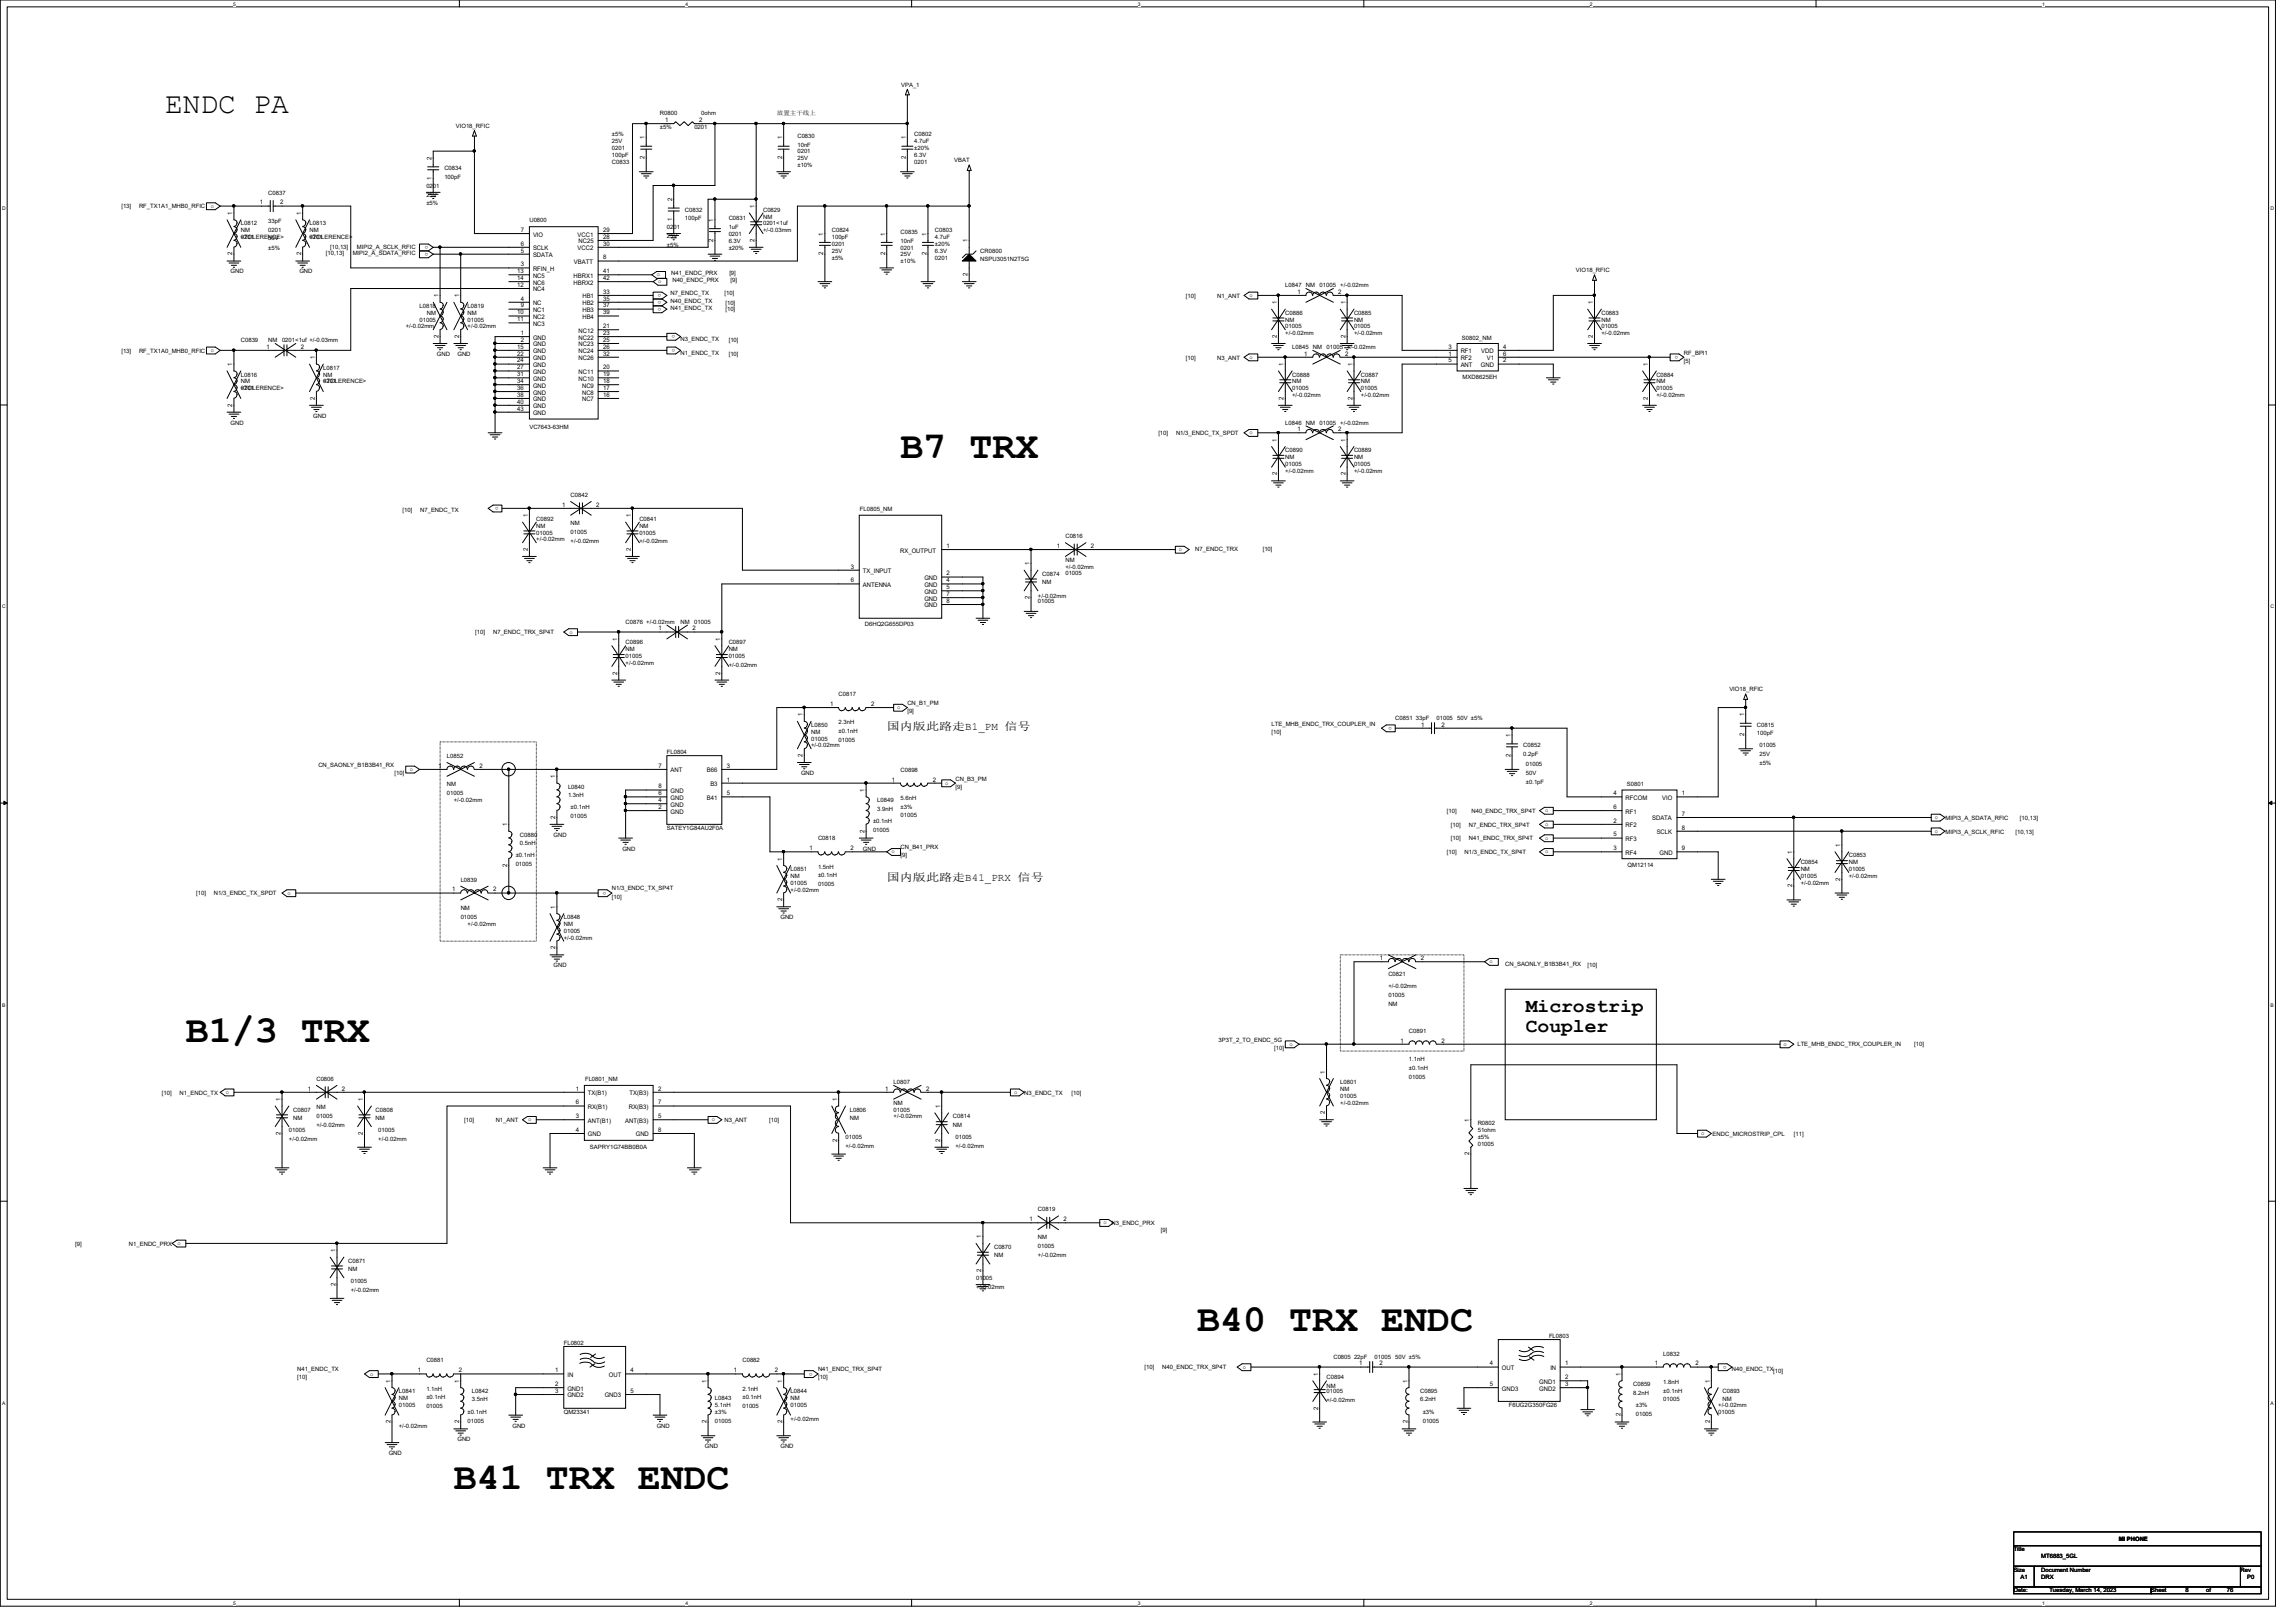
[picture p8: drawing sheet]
<svg xmlns="http://www.w3.org/2000/svg" width="297mm" height="210mm" viewBox="0 0 297 210" stroke-linecap="round" stroke-linejoin="round" font-family="sans-serif">
<defs><g id="words">
<g font-size="5">
<text x="116.5" y="59.3">B7 TRX</text>
<text x="24" y="134.9">B1/3 TRX</text>
<text x="154.9" y="172.2">B40 TRX ENDC</text>
<text x="58.7" y="192.7">B41 TRX ENDC</text>
</g>
<text font-size="3.8" x="21.4" y="14.6">ENDC PA</text>
<g font-size="2.5">
<text x="197.4" y="131">Microstrip</text>
<text x="197.4" y="133.5">Coupler</text>
</g>
<g font-size="1.4">
<text x="114.7" y="94.5">国国国国国国B1_PM 信信</text>
<text x="114.7" y="114">国国国国国国B41_PRX 信信</text>
</g>
<g font-size=".8">
<text x="116.6" y="11.2">VPA_1</text>
<text x="59" y="16.6">VIO18_RFIC</text>
<text x="79.2" y="17.6">±5%</text>
<text x="85.4" y="14.9">R0800</text>
<text x="85.4" y="16.7">±5%</text>
<text x="86.1" y="15.8">1</text>
<text x="89.8" y="16.7">0201</text>
<text x="90.5" y="15.8">2</text>
<text x="90.7" y="14.9">0ohm</text>
<text x="100.5" y="14.9">近近下放放马</text>
<text x="103.2" y="17.9">C0830</text>
<text x="118.3" y="17.6">C0802</text>
<text x="55.8" y="23.3" transform="rotate(-90 55.8 23.3)">1</text>
<text x="55.8" y="20.7" transform="rotate(-90 55.8 20.7)">2</text>
<text x="57.5" y="22.1">C0834</text>
<text x="57.5" y="23.1">100pF</text>
<text x="79.2" y="21.2">C0833</text>
<text x="79.2" y="20.3">100pF</text>
<text x="79.2" y="19.4">0201</text>
<text x="79.2" y="18.5">25V</text>
<text x="83.4" y="20.6" transform="rotate(-90 83.4 20.6)">2</text>
<text x="83.4" y="18" transform="rotate(-90 83.4 18)">1</text>
<text x="101.2" y="20.6" transform="rotate(-90 101.2 20.6)">2</text>
<text x="101.2" y="18" transform="rotate(-90 101.2 18)">1</text>
<text x="103.2" y="19">10nF</text>
<text x="103.2" y="19.9">0201</text>
<text x="103.2" y="20.7">25V</text>
<text x="103.2" y="21.6">±10%</text>
<text x="117.2" y="20.6" transform="rotate(-90 117.2 20.6)">2</text>
<text x="117.2" y="18" transform="rotate(-90 117.2 18)">1</text>
<text x="118.3" y="18.5">4.7uF</text>
<text x="118.3" y="21.2">0201</text>
<text x="118.3" y="20.3">6.3V</text>
<text x="118.3" y="19.4">±20%</text>
<text x="123.4" y="21">VBAT</text>
<text x="15.7" y="27">[13]</text>
<text x="18" y="27">RF_TX1A1_MHB0_RFIC</text>
<text x="27.3" y="26.9">o</text>
<text x="30.1" y="27.8" transform="rotate(-90 30.1 27.8)">1</text>
<text x="31.2" y="29.2">L0812</text>
<text x="33.6" y="26.5">1</text>
<text x="34.7" y="25.2">C0837</text>
<text x="34.7" y="28.8">33pF</text>
<text x="34.7" y="30">0201</text>
<text x="36.2" y="26.5">2</text>
<text x="38.9" y="27.8" transform="rotate(-90 38.9 27.8)">1</text>
<text x="40" y="29.2">L0813</text>
<text x="55.2" y="24.3">0201</text>
<text x="55.2" y="25.4">25V</text>
<text x="55.2" y="26.6">±5%</text>
<text x="68.5" y="28.7">U0800</text>
<text x="86.3" y="29.6">0201</text>
<text x="86.9" y="28.6" transform="rotate(-90 86.9 28.6)">1</text>
<text x="86.9" y="26" transform="rotate(-90 86.9 26)">2</text>
<text x="88.6" y="27.4">C0832</text>
<text x="88.6" y="28.4">100pF</text>
<text x="92.3" y="28.7" transform="rotate(-90 92.3 28.7)">1</text>
<text x="94.3" y="28.5">C0831</text>
<text x="94.3" y="29.6">1uF</text>
<text x="97.6" y="26.9" transform="rotate(-90 97.6 26.9)">1</text>
<text x="98.7" y="27.4">C0829</text>
<text x="98.7" y="28.3">NM</text>
<text x="98.7" y="29.2">0201&lt;1uf</text>
<text x="29.8" y="35.4">GND</text>
<text x="30.1" y="33.1" transform="rotate(-90 30.1 33.1)">2</text>
<text x="31.2" y="30.9">&lt;TOLERENCE&gt;</text>
<text x="31.2" y="30.1">NM</text>
<text x="31.2" y="30.9">0201</text>
<text x="34.7" y="31.1">50V</text>
<text x="34.7" y="32.3">±5%</text>
<text x="38.7" y="35.4">GND</text>
<text x="38.9" y="33.1" transform="rotate(-90 38.9 33.1)">2</text>
<text x="40" y="30.9">&lt;TOLERENCE&gt;</text>
<text x="40" y="30.1">NM</text>
<text x="40" y="30.9">0201</text>
<text x="42.2" y="33.1">[10,13]</text>
<text x="42.7" y="32.2">[10,13]</text>
<text x="45.6" y="33.1">MIPI2_A_SDATA_RFIC</text>
<text x="46.2" y="32.2">MIPI2_A_SCLK_RFIC</text>
<text x="55.4" y="31.8" transform="rotate(180 55.4 31.8)">o</text>
<text x="55.4" y="32.7" transform="rotate(180 55.4 32.7)">o</text>
<text x="66.9" y="35.3">13</text>
<text x="67.4" y="34.5">3</text>
<text x="67.4" y="32.7">5</text>
<text x="67.4" y="31.8">6</text>
<text x="67.4" y="30">7</text>
<text x="69" y="35.1">RFIN_H</text>
<text x="69" y="33.3">SDATA</text>
<text x="69" y="32.4">SCLK</text>
<text x="69" y="30.6">VIO</text>
<text x="69" y="35.9">NC5</text>
<text x="74.2" y="35.9">HBRX1</text>
<text x="74.2" y="34.2">VBATT</text>
<text x="74.7" y="30.6">VCC1</text>
<text x="74.7" y="32.4">VCC2</text>
<text x="74.8" y="31.5">NC25</text>
<text x="78" y="33.6">8</text>
<text x="78" y="30.9">28</text>
<text x="78" y="35.3">41</text>
<text x="78" y="30">29</text>
<text x="78" y="31.8">30</text>
<text x="85" y="35.8">o</text>
<text x="86.3" y="30.8">25V</text>
<text x="86.3" y="31.9">±5%</text>
<text x="86.8" y="35.6">N41_ENDC_PRX</text>
<text x="92.3" y="31.3" transform="rotate(-90 92.3 31.3)">2</text>
<text x="94.3" y="30.5">0201</text>
<text x="94.3" y="31.4">6.3V</text>
<text x="94.3" y="32.3">±20%</text>
<text x="94.4" y="35.6">[9]</text>
<text x="97.6" y="31.3" transform="rotate(-90 97.6 31.3)">2</text>
<text x="98.7" y="30.1">+/-0.03mm</text>
<text x="106.5" y="33.1" transform="rotate(-90 106.5 33.1)">2</text>
<text x="106.5" y="30.5" transform="rotate(-90 106.5 30.5)">1</text>
<text x="107.6" y="30.1">C0824</text>
<text x="107.6" y="30.9">100pF</text>
<text x="107.6" y="31.8">0201</text>
<text x="107.6" y="32.7">25V</text>
<text x="107.6" y="33.6">±5%</text>
<text x="114.5" y="33.1" transform="rotate(-90 114.5 33.1)">2</text>
<text x="114.5" y="30.5" transform="rotate(-90 114.5 30.5)">1</text>
<text x="116.5" y="30.3">C0835</text>
<text x="116.5" y="31.4">10nF</text>
<text x="116.5" y="32.3">0201</text>
<text x="116.5" y="33.2">25V</text>
<text x="116.5" y="34.1">±10%</text>
<text x="119.8" y="33.1" transform="rotate(-90 119.8 33.1)">2</text>
<text x="119.8" y="30.5" transform="rotate(-90 119.8 30.5)">1</text>
<text x="120.9" y="30.1">C0803</text>
<text x="120.9" y="30.9">4.7uF</text>
<text x="120.9" y="33.6">0201</text>
<text x="120.9" y="32.7">6.3V</text>
<text x="120.9" y="31.8">±20%</text>
<text x="125.2" y="35.7" transform="rotate(-90 125.2 35.7)">2</text>
<text x="125.2" y="31.4" transform="rotate(-90 125.2 31.4)">1</text>
<text x="126.8" y="32.7">CR0800</text>
<text x="126.8" y="33.8">NSPU3051N2T5G</text>
<text x="203.9" y="35.2">VIO18_RFIC</text>
<text x="54.3" y="39.8">L0818</text>
<text x="54.3" y="41.6">01005</text>
<text x="55.2" y="40.7">NM</text>
<text x="56.7" y="38.5" transform="rotate(-90 56.7 38.5)">1</text>
<text x="59.4" y="38.5" transform="rotate(-90 59.4 38.5)">1</text>
<text x="60.5" y="39.8">L0819</text>
<text x="60.5" y="40.7">NM</text>
<text x="60.5" y="41.6">01005</text>
<text x="66.9" y="36.2">14</text>
<text x="66.9" y="40.7">10</text>
<text x="66.9" y="41.6">11</text>
<text x="66.9" y="37.1">12</text>
<text x="67.4" y="38.9">4</text>
<text x="67.4" y="39.8">9</text>
<text x="69" y="36.8">NC6</text>
<text x="69" y="39.5">NC</text>
<text x="69" y="40.4">NC1</text>
<text x="69" y="41.3">NC2</text>
<text x="69" y="37.7">NC4</text>
<text x="74.2" y="36.8">HBRX2</text>
<text x="75.4" y="38.6">HB1</text>
<text x="75.4" y="39.5">HB2</text>
<text x="75.4" y="40.4">HB3</text>
<text x="75.4" y="41.3">HB4</text>
<text x="78" y="38">33</text>
<text x="78" y="38.9">35</text>
<text x="78" y="39.8">37</text>
<text x="78" y="40.7">39</text>
<text x="78" y="36.2">42</text>
<text x="85.1" y="36.7">o</text>
<text x="85.6" y="39.8" transform="rotate(180 85.6 39.8)">o</text>
<text x="85.6" y="38.1" transform="rotate(180 85.6 38.1)">o</text>
<text x="85.6" y="38.9" transform="rotate(180 85.6 38.9)">o</text>
<text x="86.7" y="40.1">N41_ENDC_TX</text>
<text x="86.7" y="38.2">N7_ENDC_TX</text>
<text x="86.7" y="39.2">N40_ENDC_TX</text>
<text x="87" y="36.4">N40_ENDC_PRX</text>
<text x="93.7" y="38.2">[10]</text>
<text x="93.8" y="40.3">[10]</text>
<text x="93.8" y="39.4">[10]</text>
<text x="94.5" y="36.4">[9]</text>
<text x="153.4" y="38.5">[10]</text>
<text x="157.5" y="38.5">N1_ANT</text>
<text x="161.7" y="38.4">o</text>
<text x="165.2" y="39.4" transform="rotate(-90 165.2 39.4)">1</text>
<text x="166.3" y="40.7">C0886</text>
<text x="166.3" y="41.6">NM</text>
<text x="166.3" y="37.2">L0847</text>
<text x="167.8" y="38">1</text>
<text x="168.9" y="37.2">NM</text>
<text x="170.7" y="37.2">01005</text>
<text x="173.1" y="38">2</text>
<text x="173.4" y="37.2">+/-0.02mm</text>
<text x="174.1" y="39.4" transform="rotate(-90 174.1 39.4)">1</text>
<text x="175.2" y="40.7">C0885</text>
<text x="175.2" y="41.6">NM</text>
<text x="206.1" y="39.4" transform="rotate(-90 206.1 39.4)">1</text>
<text x="207.2" y="40.7">C0883</text>
<text x="207.2" y="41.6">NM</text>
<text x="15.7" y="45.6">[13]</text>
<text x="18" y="45.6">RF_TX1A0_MHB0_RFIC</text>
<text x="27.3" y="45.6">o</text>
<text x="30.1" y="47.4" transform="rotate(-90 30.1 47.4)">1</text>
<text x="31.2" y="44.3">C0839</text>
<text x="34.5" y="45.1">1</text>
<text x="34.7" y="44.3">NM</text>
<text x="36.5" y="44.3">0201&lt;1uf +/-0.03mm</text>
<text x="38.9" y="45.1">2</text>
<text x="40.7" y="46.5" transform="rotate(-90 40.7 46.5)">1</text>
<text x="41.8" y="47.8">L0817</text>
<text x="52.5" y="42.5">+/-0.02mm</text>
<text x="56.5" y="46.1">GND</text>
<text x="56.7" y="43.7" transform="rotate(-90 56.7 43.7)">2</text>
<text x="59.2" y="46.1">GND</text>
<text x="59.4" y="43.7" transform="rotate(-90 59.4 43.7)">2</text>
<text x="60.5" y="42.5">+/-0.02mm</text>
<text x="66.9" y="45.1">15</text>
<text x="66.9" y="46">22</text>
<text x="66.9" y="46.9">24</text>
<text x="66.9" y="47.8">27</text>
<text x="67.4" y="43.3">1</text>
<text x="67.4" y="44.2">2</text>
<text x="69" y="43.9">GND</text>
<text x="69" y="44.8">GND</text>
<text x="69" y="45.7">GND</text>
<text x="69" y="46.6">GND</text>
<text x="69" y="47.5">GND</text>
<text x="69" y="42.2">NC3</text>
<text x="74.8" y="43.1">NC12</text>
<text x="74.8" y="45.7">NC24</text>
<text x="74.8" y="43.9">NC22</text>
<text x="74.8" y="44.8">NC23</text>
<text x="74.8" y="46.6">NC26</text>
<text x="78" y="47.8">20</text>
<text x="78" y="42.5">21</text>
<text x="78" y="45.1">26</text>
<text x="78" y="43.3">23</text>
<text x="78" y="44.2">25</text>
<text x="78" y="46">32</text>
<text x="87.3" y="43.4" transform="rotate(180 87.3 43.4)">o</text>
<text x="87.3" y="45.2" transform="rotate(180 87.3 45.2)">o</text>
<text x="88.1" y="44.1">N3_ENDC_TX</text>
<text x="88.1" y="45.9">N1_ENDC_TX</text>
<text x="94.3" y="44.3">[10]</text>
<text x="94.3" y="46.1">[10]</text>
<text x="153.4" y="46.5">[10]</text>
<text x="157.5" y="46.5">N3_ANT</text>
<text x="161.7" y="46.4">o</text>
<text x="165.2" y="43.7" transform="rotate(-90 165.2 43.7)">2</text>
<text x="166.1" y="47.4" transform="rotate(-90 166.1 47.4)">1</text>
<text x="166.3" y="42.5">01005</text>
<text x="166.3" y="43.4">+/-0.02mm</text>
<text x="167.2" y="45.2">L0845</text>
<text x="168.7" y="46">1</text>
<text x="169.8" y="45.2">NM</text>
<text x="171.6" y="45.2">01005</text>
<text x="174" y="46">2</text>
<text x="174.1" y="43.7" transform="rotate(-90 174.1 43.7)">2</text>
<text x="174.3" y="45.2">+/-0.02mm</text>
<text x="175" y="47.4" transform="rotate(-90 175 47.4)">1</text>
<text x="175.2" y="42.5">01005</text>
<text x="175.2" y="43.4">+/-0.02mm</text>
<text x="187.4" y="46">1</text>
<text x="187.4" y="45.1">3</text>
<text x="187.4" y="46.9">5</text>
<text x="189" y="46.6">RF2</text>
<text x="189" y="45.7">RF1</text>
<text x="189" y="47.5">ANT</text>
<text x="189.1" y="43.9">S0802_NM</text>
<text x="191.6" y="47.5">GND</text>
<text x="191.6" y="45.7">VDD</text>
<text x="192.4" y="46.6">V1</text>
<text x="194.5" y="45.1">4</text>
<text x="194.5" y="46.9">2</text>
<text x="194.5" y="46">6</text>
<text x="206.1" y="43.7" transform="rotate(-90 206.1 43.7)">2</text>
<text x="207.2" y="42.5">01005</text>
<text x="207.2" y="43.4">+/-0.02mm</text>
<text x="213.2" y="47.4" transform="rotate(-90 213.2 47.4)">1</text>
<text x="217.1" y="46.1" transform="rotate(180 217.1 46.1)">o</text>
<text x="217.8" y="45.9">RF_BPI1</text>
<text x="217.8" y="46.9">[5]</text>
<text x="30.1" y="52.6" transform="rotate(-90 30.1 52.6)">2</text>
<text x="31.2" y="50.5">&lt;TOLERENCE&gt;</text>
<text x="31.2" y="48.7">L0816</text>
<text x="31.2" y="49.6">NM</text>
<text x="31.2" y="50.5">0201</text>
<text x="40.7" y="51.7" transform="rotate(-90 40.7 51.7)">2</text>
<text x="41.8" y="49.6">&lt;TOLERENCE&gt;</text>
<text x="41.8" y="48.7">NM</text>
<text x="41.8" y="49.6">0201</text>
<text x="66.9" y="48.7">31</text>
<text x="66.9" y="50.5">36</text>
<text x="66.9" y="51.4">38</text>
<text x="66.9" y="52.2">40</text>
<text x="66.9" y="49.6">34</text>
<text x="66.9" y="53.1">43</text>
<text x="69" y="48.4">GND</text>
<text x="69" y="49.3">GND</text>
<text x="69" y="51.1">GND</text>
<text x="69" y="51.9">GND</text>
<text x="69" y="52.8">GND</text>
<text x="69" y="50.2">GND</text>
<text x="69" y="53.7">GND</text>
<text x="74.8" y="49.3">NC10</text>
<text x="74.8" y="48.4">NC11</text>
<text x="75.3" y="51.9">NC7</text>
<text x="75.3" y="51.1">NC8</text>
<text x="75.3" y="50.2">NC9</text>
<text x="78" y="48.7">19</text>
<text x="78" y="51.4">16</text>
<text x="78" y="50.5">17</text>
<text x="78" y="49.6">18</text>
<text x="166.1" y="51.7" transform="rotate(-90 166.1 51.7)">2</text>
<text x="167.2" y="48.7">C0888</text>
<text x="167.2" y="49.6">NM</text>
<text x="167.2" y="50.5">01005</text>
<text x="167.2" y="51.4">+/-0.02mm</text>
<text x="175" y="51.7" transform="rotate(-90 175 51.7)">2</text>
<text x="176.1" y="48.7">C0887</text>
<text x="176.1" y="49.6">NM</text>
<text x="176.1" y="50.5">01005</text>
<text x="176.1" y="51.4">+/-0.02mm</text>
<text x="189.2" y="49.1">MXD8625EH</text>
<text x="213.2" y="51.7" transform="rotate(-90 213.2 51.7)">2</text>
<text x="214.3" y="48.7">C0884</text>
<text x="214.3" y="49.6">NM</text>
<text x="214.3" y="50.5">01005</text>
<text x="214.3" y="51.4">+/-0.02mm</text>
<text x="29.8" y="54.9">GND</text>
<text x="40.5" y="54.1">GND</text>
<text x="68.5" y="55.5">VC7643-63HM</text>
<text x="149.9" y="56.3">[10]</text>
<text x="152.1" y="56.3">N1/3_ENDC_TX_SPDT</text>
<text x="161.7" y="56.2">o</text>
<text x="165.2" y="57.2" transform="rotate(-90 165.2 57.2)">1</text>
<text x="166.3" y="54.9">L0846</text>
<text x="166.3" y="58.5">C0890</text>
<text x="166.3" y="59.4">NM</text>
<text x="167.8" y="55.8">1</text>
<text x="168.9" y="54.9">NM</text>
<text x="170.7" y="54.9">01005</text>
<text x="173.1" y="55.8">2</text>
<text x="173.4" y="54.9">+/-0.02mm</text>
<text x="174.1" y="57.2" transform="rotate(-90 174.1 57.2)">1</text>
<text x="175.2" y="58.5">C0889</text>
<text x="175.2" y="59.4">NM</text>
<text x="64.5" y="65.6" transform="rotate(180 64.5 65.6)">o</text>
<text x="72.7" y="65.6">1</text>
<text x="73.8" y="64.3">C0842</text>
<text x="77.1" y="65.6">2</text>
<text x="165.2" y="61.5" transform="rotate(-90 165.2 61.5)">2</text>
<text x="166.3" y="60.3">01005</text>
<text x="166.3" y="61.2">+/-0.02mm</text>
<text x="174.1" y="61.5" transform="rotate(-90 174.1 61.5)">2</text>
<text x="175.2" y="60.3">01005</text>
<text x="175.2" y="61.2">+/-0.02mm</text>
<text x="52.1" y="66.3">[10]</text>
<text x="54.4" y="66.3">N7_ENDC_TX</text>
<text x="68.3" y="71.3" transform="rotate(-90 68.3 71.3)">2</text>
<text x="68.3" y="66.9" transform="rotate(-90 68.3 66.9)">1</text>
<text x="69.4" y="67.4">C0892</text>
<text x="69.4" y="68.3">NM</text>
<text x="69.4" y="69.2">01005</text>
<text x="69.4" y="70.1">+/-0.02mm</text>
<text x="73.8" y="67.9">NM</text>
<text x="73.8" y="69.1">01005</text>
<text x="73.8" y="70.2">+/-0.02mm</text>
<text x="81.6" y="71.3" transform="rotate(-90 81.6 71.3)">2</text>
<text x="81.6" y="66.9" transform="rotate(-90 81.6 66.9)">1</text>
<text x="82.7" y="67.4">C0841</text>
<text x="82.7" y="68.3">NM</text>
<text x="82.7" y="69.2">01005</text>
<text x="82.7" y="70.3">+/-0.02mm</text>
<text x="111.2" y="66.2">FL0805_NM</text>
<text x="116.5" y="71.5">RX_OUTPUT</text>
<text x="122.5" y="70.9">1</text>
<text x="136.7" y="70.9">1</text>
<text x="137.8" y="69.6">C0816</text>
<text x="141.1" y="70.9">2</text>
<text x="152.5" y="71.3">o</text>
<text x="154.6" y="71.3">N7_ENDC_TRX</text>
<text x="163.4" y="71.3">[10]</text>
<text x="110.1" y="73.6">3</text>
<text x="110.1" y="75.4">6</text>
<text x="111.6" y="74.2">TX_INPUT</text>
<text x="111.6" y="75.9">ANTENNA</text>
<text x="119.6" y="75.1">GND</text>
<text x="119.6" y="75.9">GND</text>
<text x="119.6" y="76.8">GND</text>
<text x="119.6" y="77.7">GND</text>
<text x="122.5" y="74.5">2</text>
<text x="122.5" y="75.4">4</text>
<text x="122.5" y="76.2">5</text>
<text x="122.5" y="77.1">7</text>
<text x="133.2" y="77.5" transform="rotate(-90 133.2 77.5)">2</text>
<text x="133.2" y="73.2" transform="rotate(-90 133.2 73.2)">1</text>
<text x="134.3" y="77.3">+/-0.02mm</text>
<text x="134.8" y="74.5">C0874</text>
<text x="134.8" y="75.6">NM</text>
<text x="137.8" y="72.7">NM</text>
<text x="137.8" y="74.4">01005</text>
<text x="137.8" y="73.6">+/-0.02mm</text>
<text x="61.5" y="82.1">[10]</text>
<text x="63.8" y="82.1">N7_ENDC_TRX_SP4T</text>
<text x="73.7" y="82">o</text>
<text x="79.8" y="82.9" transform="rotate(-90 79.8 82.9)">1</text>
<text x="80.9" y="83.4">C0896</text>
<text x="80.9" y="80.7">C0876 +/-0.02mm</text>
<text x="85.2" y="81.6">1</text>
<text x="88" y="80.7">NM</text>
<text x="89.6" y="81.6">2</text>
<text x="89.8" y="80.7">01005</text>
<text x="93.2" y="82.9" transform="rotate(-90 93.2 82.9)">1</text>
<text x="94.3" y="83.4">C0897</text>
<text x="111.9" y="81.1">D6HQ2G655DP03</text>
<text x="119.6" y="78.6">GND</text>
<text x="122.5" y="78">8</text>
<text x="134.3" y="78.1">01005</text>
<text x="79.8" y="87.3" transform="rotate(-90 79.8 87.3)">2</text>
<text x="80.9" y="84.3">NM</text>
<text x="80.9" y="85.2">01005</text>
<text x="80.9" y="86.1">+/-0.02mm</text>
<text x="93.2" y="87.3" transform="rotate(-90 93.2 87.3)">2</text>
<text x="94.3" y="84.3">NM</text>
<text x="94.3" y="85.2">01005</text>
<text x="94.3" y="86.3">+/-0.02mm</text>
<text x="223.7" y="89.5">VIO18_RFIC</text>
<text x="103.8" y="92.7" transform="rotate(-90 103.8 92.7)">1</text>
<text x="104.9" y="94.1">L0850</text>
<text x="104.9" y="95">NM</text>
<text x="104.9" y="95.8">01005</text>
<text x="107.4" y="91.4">1</text>
<text x="108.5" y="90.1">C0817</text>
<text x="108.5" y="93.7">2.3nH</text>
<text x="108.5" y="94.9">±0.1nH</text>
<text x="112.7" y="91.4">2</text>
<text x="116.1" y="91.8">o</text>
<text x="117.4" y="91.2">CN_B1_PM</text>
<text x="117.4" y="92.3">[9]</text>
<text x="164.5" y="93.9">LTE_MHB_ENDC_TRX_COUPLER_IN</text>
<text x="164.5" y="95">[10]</text>
<text x="180.1" y="94.1" transform="rotate(180 180.1 94.1)">o</text>
<text x="180.5" y="93.2">C0851 33pF</text>
<text x="183.9" y="94">1</text>
<text x="185.8" y="93.2">01005</text>
<text x="186.5" y="94">2</text>
<text x="188.5" y="93.2">50V ±5%</text>
<text x="195.4" y="95.4" transform="rotate(-90 195.4 95.4)">1</text>
<text x="225.6" y="95.3" transform="rotate(-90 225.6 95.3)">2</text>
<text x="225.6" y="92.7" transform="rotate(-90 225.6 92.7)">1</text>
<text x="227.3" y="94.1">C0815</text>
<text x="227.3" y="95.1">100pF</text>
<text x="41.2" y="99.2">CN_SAONLY_B1B3B41_RX</text>
<text x="51.1" y="100.3">[10]</text>
<text x="53" y="99.8">o</text>
<text x="56.7" y="99.4">1</text>
<text x="57.8" y="98.1">L0852</text>
<text x="57.8" y="101.7">NM</text>
<text x="62" y="99.4">2</text>
<text x="71.8" y="100.7" transform="rotate(-90 71.8 100.7)">1</text>
<text x="85.2" y="99.4">7</text>
<text x="86.3" y="97.6">FL0804</text>
<text x="86.7" y="99.9">ANT</text>
<text x="91.4" y="99.9">B66</text>
<text x="91.9" y="101.7">B3</text>
<text x="94" y="101.1">1</text>
<text x="94" y="99.4">3</text>
<text x="103.6" y="100.3">GND</text>
<text x="103.8" y="98" transform="rotate(-90 103.8 98)">2</text>
<text x="104.9" y="96.7">+/-0.02mm</text>
<text x="108.5" y="96">01005</text>
<text x="115.4" y="101.1">1</text>
<text x="116.5" y="99.9">C0898</text>
<text x="120.7" y="101.1">2</text>
<text x="122.3" y="101.6">o</text>
<text x="123.6" y="101">CN_B3_PM</text>
<text x="195.4" y="98" transform="rotate(-90 195.4 98)">2</text>
<text x="197.1" y="96.7">C0852</text>
<text x="197.1" y="97.8">0.2pF</text>
<text x="197.4" y="99.1">01005</text>
<text x="197.4" y="100.3">50V</text>
<text x="197.4" y="101.4">±0.1pF</text>
<text x="210.5" y="101.7">S0801</text>
<text x="227.6" y="96.7">01005</text>
<text x="227.6" y="97.9">25V</text>
<text x="227.6" y="99.1">±5%</text>
<text x="57.8" y="102.9">01005</text>
<text x="58.7" y="103.8">+/-0.02mm</text>
<text x="65.6" y="106.9" transform="rotate(-90 65.6 106.9)">1</text>
<text x="71.8" y="106" transform="rotate(-90 71.8 106)">2</text>
<text x="73.5" y="102.1">L0840</text>
<text x="73.5" y="103.1">1.3nH</text>
<text x="73.8" y="104.7">±0.1nH</text>
<text x="73.8" y="105.9">01005</text>
<text x="85.2" y="104.7">2</text>
<text x="85.2" y="103.8">4</text>
<text x="85.2" y="102.9">6</text>
<text x="85.2" y="102">8</text>
<text x="86.3" y="107.4">SATEY1G84AU2F0A</text>
<text x="86.7" y="105.3">GND</text>
<text x="86.7" y="104.4">GND</text>
<text x="86.7" y="103.5">GND</text>
<text x="86.7" y="102.6">GND</text>
<text x="91.4" y="103.5">B41</text>
<text x="94" y="102.9">5</text>
<text x="111.8" y="107.7" transform="rotate(-90 111.8 107.7)">2</text>
<text x="111.8" y="102.5" transform="rotate(-90 111.8 102.5)">1</text>
<text x="112.9" y="106.5">±0.1nH</text>
<text x="112.9" y="107.7">01005</text>
<text x="113.5" y="103.8">L0849</text>
<text x="113.5" y="104.9">3.9nH</text>
<text x="116.5" y="103.5">5.6nH</text>
<text x="116.5" y="104.6">±3%</text>
<text x="116.5" y="105.8">01005</text>
<text x="123.6" y="102.1">[9]</text>
<text x="187.2" y="105.2">[10]</text>
<text x="187.7" y="107">[10]</text>
<text x="190" y="107">N7_ENDC_TRX_SP4T</text>
<text x="190.4" y="105.2">N40_ENDC_TRX_SP4T</text>
<text x="199.9" y="106.9">o</text>
<text x="199.9" y="105.1">o</text>
<text x="208.7" y="106.5">2</text>
<text x="208.7" y="102.9">4</text>
<text x="208.7" y="104.7">6</text>
<text x="210.3" y="107.1">RF2</text>
<text x="210.3" y="103.5">RFCOM</text>
<text x="210.3" y="105.3">RF1</text>
<text x="213.7" y="106.2">SDATA</text>
<text x="214.3" y="107.9">SCLK</text>
<text x="215.1" y="103.5">VIO</text>
<text x="217.6" y="102.9">1</text>
<text x="217.6" y="105.6">7</text>
<text x="217.6" y="107.4">8</text>
<text x="250.3" y="106">o</text>
<text x="250.3" y="107.8">o</text>
<text x="251.7" y="106.1">MIPI3_A_SDATA_RFIC</text>
<text x="251.7" y="107.9">MIPI3_A_SCLK_RFIC</text>
<text x="260.8" y="107.9">[10,13]</text>
<text x="261.3" y="106.1">[10,13]</text>
<text x="65.6" y="112.2" transform="rotate(-90 65.6 112.2)">2</text>
<text x="66.7" y="111">±0.1nH</text>
<text x="66.7" y="112.1">01005</text>
<text x="67.3" y="108.3">C0880</text>
<text x="67.3" y="109.3">0.5nH</text>
<text x="71.6" y="108.3">GND</text>
<text x="80.5" y="110.1">GND</text>
<text x="101.2" y="111.4" transform="rotate(-90 101.2 111.4)">1</text>
<text x="102.3" y="112.7">L0851</text>
<text x="102.3" y="113.6">NM</text>
<text x="104.7" y="110">1</text>
<text x="105.8" y="108.8">C0818</text>
<text x="105.8" y="112.4">1.5nH</text>
<text x="105.8" y="113.5">±0.1nH</text>
<text x="110" y="110">2</text>
<text x="111.6" y="110.1">GND</text>
<text x="115.4" y="110.4">o</text>
<text x="116.5" y="109.9">CN_B41_PRX</text>
<text x="116.5" y="111">[9]</text>
<text x="187.2" y="110.5">[10]</text>
<text x="187.7" y="108.8">[10]</text>
<text x="189.5" y="110.5">N1/3_ENDC_TX_SP4T</text>
<text x="190" y="108.8">N41_ENDC_TRX_SP4T</text>
<text x="199.9" y="108.7">o</text>
<text x="199.9" y="110.4">o</text>
<text x="208.7" y="110">3</text>
<text x="208.7" y="108.2">5</text>
<text x="210.3" y="110.6">RF4</text>
<text x="210.3" y="108.8">RF3</text>
<text x="210.6" y="112.2">QM12114</text>
<text x="214.7" y="110.6">GND</text>
<text x="217.6" y="110">9</text>
<text x="231.9" y="110.5" transform="rotate(-90 231.9 110.5)">1</text>
<text x="233" y="111.8">C0854</text>
<text x="233" y="112.7">NM</text>
<text x="233" y="113.6">01005</text>
<text x="238.1" y="114" transform="rotate(-90 238.1 114)">2</text>
<text x="238.1" y="109.6" transform="rotate(-90 238.1 109.6)">1</text>
<text x="239.2" y="111">C0853</text>
<text x="239.2" y="111.8">NM</text>
<text x="239.2" y="112.7">01005</text>
<text x="239.2" y="113.6">+/-0.02mm</text>
<text x="25.4" y="115.9">[10]</text>
<text x="27.7" y="115.9">N1/3_ENDC_TX_SPDT</text>
<text x="37.2" y="115.8">o</text>
<text x="58.5" y="115.4">1</text>
<text x="59.6" y="114.1">L0839</text>
<text x="59.6" y="117.7">NM</text>
<text x="59.6" y="118.9">01005</text>
<text x="60.5" y="119.8">+/-0.02mm</text>
<text x="63.8" y="115.4">2</text>
<text x="71.8" y="117.6" transform="rotate(-90 71.8 117.6)">1</text>
<text x="72.9" y="119">L0848</text>
<text x="72.9" y="119.8">NM</text>
<text x="78.4" y="115.4" transform="rotate(180 78.4 115.4)">o</text>
<text x="79.2" y="115.2">N1/3_ENDC_TX_SP4T</text>
<text x="79.2" y="116.3">[10]</text>
<text x="101" y="119">GND</text>
<text x="101.2" y="116.6" transform="rotate(-90 101.2 116.6)">2</text>
<text x="102.3" y="114.5">01005</text>
<text x="102.3" y="115.4">+/-0.02mm</text>
<text x="105.8" y="114.7">01005</text>
<text x="231.9" y="114.9" transform="rotate(-90 231.9 114.9)">2</text>
<text x="233" y="114.5">+/-0.02mm</text>
<text x="71.6" y="125.2">GND</text>
<text x="71.8" y="122.9" transform="rotate(-90 71.8 122.9)">2</text>
<text x="72.9" y="120.7">01005</text>
<text x="72.9" y="121.6">+/-0.02mm</text>
<text x="178.5" y="124.2">1</text>
<text x="183.8" y="124.2">2</text>
<text x="192.7" y="124.7">o</text>
<text x="194.7" y="125">CN_SAONLY_B1B3B41_RX</text>
<text x="205.4" y="125.2">[10]</text>
<text x="179.6" y="126.3">C0821</text>
<text x="179.6" y="130.2">NM</text>
<text x="179.6" y="129">01005</text>
<text x="179.6" y="127.8">+/-0.02mm</text>
<text x="157.6" y="134.8">3P3T_2_TO_ENDC_5G</text>
<text x="164.8" y="135.8">[10]</text>
<text x="166.8" y="135.3">o</text>
<text x="181.2" y="134.9">1</text>
<text x="182.3" y="133.6">C0891</text>
<text x="182.3" y="137.3">1.1nH</text>
<text x="186.5" y="134.9">2</text>
<text x="230.8" y="135.3">o</text>
<text x="232.5" y="135.4">LTE_MHB_ENDC_TRX_COUPLER_IN</text>
<text x="247.6" y="135.4">[10]</text>
<text x="21" y="141.6">[10]</text>
<text x="23.2" y="141.6">N1_ENDC_TX</text>
<text x="29.2" y="141.6">o</text>
<text x="36.3" y="142.5" transform="rotate(-90 36.3 142.5)">1</text>
<text x="37.9" y="143.8">C0807</text>
<text x="39.8" y="141.1">1</text>
<text x="40.9" y="139.9">C0806</text>
<text x="40.9" y="143.5">NM</text>
<text x="44.2" y="141.1">2</text>
<text x="46.9" y="142.5" transform="rotate(-90 46.9 142.5)">1</text>
<text x="48.6" y="143.8">C0808</text>
<text x="74.5" y="141.1">1</text>
<text x="74.5" y="142.9">6</text>
<text x="75.7" y="140">FL0801_NM</text>
<text x="76.1" y="141.7">TX(B1)</text>
<text x="76.1" y="143.5">RX(B1)</text>
<text x="81.4" y="143.5">RX(B3)</text>
<text x="81.4" y="141.7">TX(B3)</text>
<text x="85.1" y="141.1">2</text>
<text x="85.1" y="142.9">7</text>
<text x="108.3" y="142.5" transform="rotate(-90 108.3 142.5)">1</text>
<text x="109.9" y="143.8">L0806</text>
<text x="114.5" y="141.1">1</text>
<text x="115.6" y="140.3">L0807</text>
<text x="115.6" y="143">NM</text>
<text x="115.6" y="143.8">01005</text>
<text x="119.8" y="141.1">2</text>
<text x="121.6" y="143.4" transform="rotate(-90 121.6 143.4)">1</text>
<text x="131.2" y="141.6">o</text>
<text x="132.5" y="141.6">N3_ENDC_TX</text>
<text x="138.6" y="141.6">[10]</text>
<text x="171.4" y="138.9" transform="rotate(-90 171.4 138.9)">1</text>
<text x="173.4" y="140.3">L0801</text>
<text x="173.4" y="141.2">NM</text>
<text x="173.4" y="142.1">01005</text>
<text x="173.4" y="143">+/-0.02mm</text>
<text x="182.3" y="138.4">±0.1nH</text>
<text x="182.3" y="139.6">01005</text>
<text x="36.3" y="146.9" transform="rotate(-90 36.3 146.9)">2</text>
<text x="37.4" y="146.5">01005</text>
<text x="37.4" y="147.7">+/-0.02mm</text>
<text x="37.9" y="144.9">NM</text>
<text x="40.9" y="144.7">01005</text>
<text x="40.9" y="145.8">+/-0.02mm</text>
<text x="46.9" y="146.9" transform="rotate(-90 46.9 146.9)">2</text>
<text x="48.6" y="144.9">NM</text>
<text x="48.9" y="146.5">01005</text>
<text x="48.9" y="147.7">+/-0.02mm</text>
<text x="60.1" y="145.2">[10]</text>
<text x="64.1" y="145.2">N1_ANT</text>
<text x="68.3" y="145.1">o</text>
<text x="74.5" y="144.7">3</text>
<text x="74.5" y="146.5">4</text>
<text x="76.1" y="145.3">ANT(B1)</text>
<text x="76.1" y="147.1">GND</text>
<text x="76.3" y="148.6">SAPRY1G74BB0B0A</text>
<text x="80.9" y="145.3">ANT(B3)</text>
<text x="82.3" y="147.1">GND</text>
<text x="85.1" y="144.7">5</text>
<text x="85.1" y="146.5">8</text>
<text x="92.1" y="145.1">o</text>
<text x="93.7" y="145.2">N3_ANT</text>
<text x="99.5" y="145.2">[10]</text>
<text x="108.3" y="147.7" transform="rotate(-90 108.3 147.7)">2</text>
<text x="109.4" y="147.4">01005</text>
<text x="109.4" y="148.5">+/-0.02mm</text>
<text x="109.9" y="144.9">NM</text>
<text x="115.6" y="144.7">+/-0.02mm</text>
<text x="121.6" y="147.7" transform="rotate(-90 121.6 147.7)">2</text>
<text x="123.3" y="144.7">C0814</text>
<text x="123.3" y="145.8">NM</text>
<text x="123.6" y="147.4">01005</text>
<text x="123.6" y="148.5">+/-0.02mm</text>
<text x="171.4" y="144.2" transform="rotate(-90 171.4 144.2)">2</text>
<text x="190.1" y="149.5" transform="rotate(-90 190.1 149.5)">2</text>
<text x="190.1" y="145.2" transform="rotate(-90 190.1 145.2)">1</text>
<text x="191.2" y="145.6">R0802</text>
<text x="191.2" y="146.5">51ohm</text>
<text x="191.2" y="147.4">±5%</text>
<text x="191.2" y="148.3">01005</text>
<text x="220.1" y="146.9">o</text>
<text x="221.6" y="147">ENDC_MICROSTRIP_CPL</text>
<text x="232.1" y="147">[11]</text>
<text x="9.7" y="161.2">[9]</text>
<text x="16.7" y="161.2">N1_ENDC_PRX</text>
<text x="23" y="161.1">o</text>
<text x="127" y="160.3" transform="rotate(-90 127 160.3)">1</text>
<text x="128.6" y="161.6">C0870</text>
<text x="133.2" y="158">1</text>
<text x="134.3" y="156.8">C0819</text>
<text x="134.3" y="160.4">NM</text>
<text x="134.3" y="161.5">01005</text>
<text x="137.6" y="158">2</text>
<text x="142.7" y="158.5">o</text>
<text x="143.8" y="158.5">N3_ENDC_PRX</text>
<text x="150.2" y="159.4">[9]</text>
<text x="43.4" y="166.4" transform="rotate(-90 43.4 166.4)">2</text>
<text x="43.4" y="162.1" transform="rotate(-90 43.4 162.1)">1</text>
<text x="45" y="163.4">C0871</text>
<text x="45" y="164.5">NM</text>
<text x="45.4" y="166.1">01005</text>
<text x="45.4" y="167.2">+/-0.02mm</text>
<text x="126.3" y="165.7">01005</text>
<text x="126.3" y="166.8">+/-0.02mm</text>
<text x="127" y="164.6" transform="rotate(-90 127 164.6)">2</text>
<text x="128.6" y="162.7">NM</text>
<text x="134.3" y="162.7">+/-0.02mm</text>
<text x="200.4" y="173.2">FL0803</text>
<text x="38.4" y="177.5">N41_ENDC_TX</text>
<text x="38.4" y="178.5">[10]</text>
<text x="47.9" y="178">o</text>
<text x="50.5" y="178.9" transform="rotate(-90 50.5 178.9)">1</text>
<text x="54.1" y="177.6">1</text>
<text x="55.2" y="176.3">C0881</text>
<text x="55.2" y="180">1.1nH</text>
<text x="59.3" y="177.6">2</text>
<text x="59.4" y="178.9" transform="rotate(-90 59.4 178.9)">1</text>
<text x="71.8" y="177.6">1</text>
<text x="71.8" y="179.4">2</text>
<text x="72.9" y="174.1">FL0802</text>
<text x="73.4" y="178.2">IN</text>
<text x="73.4" y="180">GND1</text>
<text x="78.8" y="178.2">OUT</text>
<text x="81.6" y="177.6">4</text>
<text x="91.4" y="178.9" transform="rotate(-90 91.4 178.9)">1</text>
<text x="95" y="177.6">1</text>
<text x="96.1" y="176.3">C0882</text>
<text x="96.1" y="180">2.1nH</text>
<text x="100.2" y="177.6">2</text>
<text x="101.2" y="178.9" transform="rotate(-90 101.2 178.9)">1</text>
<text x="105.1" y="177.6" transform="rotate(180 105.1 177.6)">o</text>
<text x="105.8" y="177.5">N41_ENDC_TRX_SP4T</text>
<text x="105.8" y="178.5">[10]</text>
<text x="148.1" y="177.2">[10]</text>
<text x="150.4" y="177.2">N40_ENDC_TRX_SP4T</text>
<text x="160.8" y="177.1">o</text>
<text x="170.5" y="178.1" transform="rotate(-90 170.5 178.1)">1</text>
<text x="171.6" y="178.5">C0894</text>
<text x="171.6" y="179.6">NM</text>
<text x="172.5" y="175.9">C0805 22pF</text>
<text x="175.8" y="176.7">1</text>
<text x="177.8" y="175.9">01005</text>
<text x="178.5" y="176.7">2</text>
<text x="180.5" y="175.9">50V ±5%</text>
<text x="182.1" y="178.9" transform="rotate(-90 182.1 178.9)">1</text>
<text x="192.7" y="176.7">4</text>
<text x="192.7" y="179.4">5</text>
<text x="194.3" y="177.3">OUT</text>
<text x="194.3" y="180">GND3</text>
<text x="199.1" y="180">GND2</text>
<text x="199.1" y="179.1">GND1</text>
<text x="200.6" y="177.3">IN</text>
<text x="202.5" y="176.7">1</text>
<text x="202.5" y="179.4">3</text>
<text x="202.5" y="178.5">2</text>
<text x="209.6" y="178.1" transform="rotate(-90 209.6 178.1)">1</text>
<text x="211.3" y="179.4">C0859</text>
<text x="214.1" y="176.7">1</text>
<text x="215.2" y="175.4">L0832</text>
<text x="215.2" y="179.1">1.8nH</text>
<text x="219.4" y="176.7">2</text>
<text x="221.2" y="178.9" transform="rotate(-90 221.2 178.9)">1</text>
<text x="223.3" y="176.7" transform="rotate(180 223.3 176.7)">o</text>
<text x="224.1" y="177.5">N40_ENDC_TX[10]</text>
<text x="50.5" y="184.2" transform="rotate(-90 50.5 184.2)">2</text>
<text x="51.6" y="180.3">L0841</text>
<text x="51.6" y="181.2">NM</text>
<text x="51.6" y="182.1">01005</text>
<text x="51.6" y="184.7">+/-0.02mm</text>
<text x="55.2" y="181.1">±0.1nH</text>
<text x="55.2" y="182.2">01005</text>
<text x="59.4" y="184.2" transform="rotate(-90 59.4 184.2)">2</text>
<text x="60.5" y="183">±0.1nH</text>
<text x="60.5" y="184.1">01005</text>
<text x="61" y="180.3">L0842</text>
<text x="61" y="181.4">3.5nH</text>
<text x="66.3" y="184.7">GND</text>
<text x="71.8" y="180.3">3</text>
<text x="72.9" y="183">QM23341</text>
<text x="73.4" y="180.8">GND2</text>
<text x="78.2" y="180.8">GND3</text>
<text x="81.6" y="180.3">5</text>
<text x="85" y="184.7">GND</text>
<text x="91.4" y="184.2" transform="rotate(-90 91.4 184.2)">2</text>
<text x="92.5" y="181.2">L0843</text>
<text x="92.5" y="182.1">5.1nH</text>
<text x="92.5" y="183">±3%</text>
<text x="92.5" y="184.1">01005</text>
<text x="96.1" y="181.1">±0.1nH</text>
<text x="96.1" y="182.2">01005</text>
<text x="101.2" y="184.2" transform="rotate(-90 101.2 184.2)">2</text>
<text x="102.3" y="180.3">L0844</text>
<text x="102.3" y="181.2">NM</text>
<text x="102.3" y="182.1">01005</text>
<text x="102.3" y="183.9">+/-0.02mm</text>
<text x="170.5" y="182.4" transform="rotate(-90 170.5 182.4)">2</text>
<text x="171.6" y="180.3">01005</text>
<text x="171.6" y="181.4">+/-0.02mm</text>
<text x="182.1" y="184.2" transform="rotate(-90 182.1 184.2)">2</text>
<text x="183.7" y="180.3">C0895</text>
<text x="183.7" y="181.4">6.2nH</text>
<text x="184.1" y="183">±3%</text>
<text x="184.1" y="184.1">01005</text>
<text x="195.2" y="182.1">F6UG2G350FG26</text>
<text x="209.6" y="183.3" transform="rotate(-90 209.6 183.3)">2</text>
<text x="211.3" y="180.5">8.2nH</text>
<text x="211.6" y="182.1">±3%</text>
<text x="211.6" y="183.2">01005</text>
<text x="215.2" y="180.2">±0.1nH</text>
<text x="215.2" y="181.4">01005</text>
<text x="221.2" y="184.2" transform="rotate(-90 221.2 184.2)">2</text>
<text x="222.3" y="183">01005</text>
<text x="222.3" y="182.1">+/-0.02mm</text>
<text x="222.8" y="180.3">C0893</text>
<text x="222.8" y="181.4">NM</text>
<text x="50.3" y="188.3">GND</text>
<text x="59.2" y="186.5">GND</text>
<text x="91.2" y="187.4">GND</text>
<text x="101" y="187.4">GND</text>
<text x="260.5" y="200.7">Title</text>
<text x="260.5" y="203.4">Size</text>
<text x="264.1" y="203.4">Document Number</text>
<text x="264.1" y="201.6">MT6883_5GL</text>
<text x="274.1" y="199.4">MI PHONE</text>
<text x="289.9" y="203.4">Rev</text>
<text x="260.5" y="206.1">Date:</text>
<text x="261.4" y="204.3">A1</text>
<text x="264.1" y="204.3">DRX</text>
<text x="265.1" y="206.1">Tuesday, March 14, 2023</text>
<text x="278.3" y="206.1">Sheet</text>
<text x="282.7" y="206.1">8</text>
<text x="285.4" y="206.1">of</text>
<text x="288.1" y="206.1">76</text>
<text x="290.7" y="204.3">P0</text>
</g>
<g font-size=".6">
<text x="30.2" y=".7">5</text>
<text x="88.7" y=".7">4</text>
<text x="147.2" y=".7">3</text>
<text x="205.7" y=".7">2</text>
<text x="264.2" y=".7">1</text>
<text x=".3" y="27.2">D</text>
<text x="293.7" y="27.2">D</text>
<text x=".3" y="78.7">C</text>
<text x="293.7" y="78.7">C</text>
<text x=".3" y="130.3">B</text>
<text x="293.7" y="130.3">B</text>
<text x=".3" y="181.8">A</text>
<text x="293.7" y="181.8">A</text>
<text x="30.2" y="207.7">5</text>
<text x="88.7" y="207.7">4</text>
<text x="147.2" y="207.7">3</text>
<text x="205.7" y="207.7">2</text>
<text x="264.2" y="207.7">1</text>
</g>
</g></defs>
<path d="M0 0h294.4v207.9h-294.4zM.9 .9h292.6v206.1h-292.6z" fill="none" stroke="#000" stroke-width=".13"/>
<g fill="#fff">
<path d="M30.2 .1h.3v.7h-.3z"/>
<path d="M30.2 207.1h.3v.7h-.3z"/>
</g>
<path d="M59.4 0v.9M59.4 207v.9" fill="none" stroke="#000" stroke-width=".13"/>
<g fill="#fff">
<path d="M88.7 .1h.3v.7h-.3z"/>
<path d="M88.7 207.1h.3v.7h-.3z"/>
</g>
<path d="M117.9 0v.9M117.9 207v.9" fill="none" stroke="#000" stroke-width=".13"/>
<g fill="#fff">
<path d="M147.2 .1h.3v.7h-.3z"/>
<path d="M147.2 207.1h.3v.7h-.3z"/>
</g>
<path d="M176.4 0v.9M176.4 207v.9" fill="none" stroke="#000" stroke-width=".13"/>
<g fill="#fff">
<path d="M205.7 .1h.3v.7h-.3z"/>
<path d="M205.7 207.1h.3v.7h-.3z"/>
</g>
<path d="M234.9 0v.9M234.9 207v.9" fill="none" stroke="#000" stroke-width=".13"/>
<g fill="#fff">
<path d="M264.2 .1h.3v.7h-.3z"/>
<path d="M264.2 207.1h.3v.7h-.3z"/>
<path d="M.3 26.6h.5v.7h-.5z"/>
<path d="M293.7 26.6h.5v.7h-.5z"/>
<path d="M.3 78.1h.5v.8h-.5z"/>
<path d="M293.7 78.1h.5v.8h-.5z"/>
</g>
<path d="M0 52.4h.9M293.5 52.4h.9" fill="none" stroke="#000" stroke-width=".13"/>
<g fill="#fff">
<path d="M.3 129.7h.4v.7h-.4z"/>
<path d="M293.7 129.7h.5v.7h-.5z"/>
</g>
<path d="M0 103.9h.9M.5 103.7l.4 .2-.4 .2zM293.5 103.9h.9M293.5 103.9l.4-.2v.4z" fill="none" stroke="#000" stroke-width=".13"/>
<path d="M.5 103.7l.4 .2-.4 .2zM293.5 103.9l.4-.2v.4z" fill="#000"/>
<g fill="#fff">
<path d="M.3 181.2h.4v.7h-.4z"/>
<path d="M293.7 181.2h.4v.7h-.4z"/>
</g>
<g fill="none" stroke="#000" stroke-width=".13">
<path d="M61.2 19.4h.3v.2h-.3zM61.4 17.6v2M61.4 19.6v10.6h7.1M61.4 19.6h-5.4v2M61.4 16.9l.2 .7h-.5zM82.9 18.9h1.4M82.9 19.3h1.4M83.5 15.9h.2v.2h-.2zM83.6 16h-1.8v14.2h-4.4M83.6 19.3v2.9M92.4 15.9h.2v.2h-.2zM92.5 16h5.3"/>
<path d="M92.5 16h-2.7l-.2-.3-.6 .6-.5-.6-.5 .6-.6-.6-.2 .3h-3.6v2.9M92.5 16v8h-5.3M97.7 15.9h.2v.2h-.2zM97.8 16v9.8M97.8 16h3.6M100.7 18.9h1.4M100.7 19.3h1.4M101.2 15.9h.3v.2h-.3zM101.4 19.3v2.9M116.7 18.9h1.4M116.7 19.3h1.4M117.2 15.9h.3v.2h-.3z"/>
<path d="M117.4 12.3v3.7M117.4 16v2.9M117.4 19.3v2.9M117.4 11.6l.2 .7h-.5zM117.4 16h-16v2.9M26.7 26.2h1.2l.6 .5-.6 .4h-1.2zM28.5 26.7h1.8M29.4 33.8h1.8M29.4 28.4l1.8 3.6M29.6 34h1.3M29.9 34.3h.7M30.1 26.5h.2v.2h-.2z"/>
<path d="M30.2 34.6h.1M30.3 29.3a.41 .41 0 0 1 .4 .5 .5 .5 0 0 1-.4 .4M30.3 30.2a.41 .41 0 0 1 .4 .4 .5 .5 0 0 1-.4 .5M30.3 31.1a.41 .41 0 0 1 .4 .4 .5 .5 0 0 1-.4 .5M30.3 26.7h4.7M30.3 26.7v1.7a.41 .41 0 0 1 .4 .5 .5 .5 0 0 1-.4 .4M30.3 32v1.8M31.2 28.4l-1.8 3.6M35 26v1.4M35.3 26v1.4M35.3 26.7h3.9M38.3 33.8h1.7"/>
<path d="M38.3 28.4l1.7 3.6M38.5 34h1.3M38.8 34.3h.7M39 26.5h.2v.2h-.2zM39.1 34.6h.1M39.2 26.7h6.2v8h23.1M39.2 26.7v1.7a.41 .41 0 0 1 .4 .5 .5 .5 0 0 1-.4 .4M39.2 32v1.8M39.2 29.3a.41 .41 0 0 1 .4 .5 .5 .5 0 0 1-.4 .4M39.2 30.2a.41 .41 0 0 1 .4 .4 .5 .5 0 0 1-.4 .5M39.2 31.1a.41 .41 0 0 1 .4 .4 .5 .5 0 0 1-.4 .5M40 28.4l-1.7 3.6"/>
<path d="M55.2 24.9h1.7M55.3 22h1.5M55.3 21.6h1.5M55.4 32.5l.6 .4M55.4 25.1h1.3M55.4 32.5h-1.1v.9h1.1l.6-.5M55.7 25.4h.7M56 25.7h.1M56 32l-.6 .5M56 32l-.6-.4h-1.1v.9h1.1M56 39.1l1.8 3.6M56 32.9h12.5"/>
<path d="M56 22v2.9M56 32h.9M56.8 31.9h.2v.2h-.2zM57.8 39.1l-1.8 3.6M58.7 39.1l1.8 3.6M59.5 32.8h.2v.2h-.2zM59.6 32.9v6.2a.41 .41 0 0 1 .4 .4 .5 .5 0 0 1-.4 .5M60.5 39.1l-1.8 3.6M65.8 36.4h2.7M65.8 39.1h2.7M65.8 35.6h2.7M68.5 32h-11.6v7.1a.41 .41 0 0 1 .5 .4 .5 .5 0 0 1-.5 .5"/>
<path d="M68.5 37.3h-23.1v8h-4.5M68.5 29.3h8.9v24.9h-8.9zM77.4 35.6h6.9M77.4 38.2h7.1M77.4 39.1h7.1M77.4 36.4h7.1M82.7 22.2h1.8M83 22.5h1.2M83.3 22.8h.6M83.5 23h.2M84.3 35.6l.7-.5h1.1v.9h-1.1zM84.5 36.4l.6-.4h1.2v.9h-1.2z"/>
<path d="M84.5 39.6h1.1l.7 .4-.7 .5h-1.1zM84.5 37.8h1.1l.7 .4-.7 .5h-1.1zM85.6 38.7h-1.1v.9h1.1M85.6 38.7l.7 .4-.7 .5M86.3 30.2h1.7M86.4 27.3h1.5M86.4 26.9h1.5M86.5 30.5h1.3M86.8 30.8h.7M87 23.9h.2v.2h-.2zM87.1 31h.1M87.2 24h-2.7v7.1h-7.1"/>
<path d="M87.2 27.3v2.9M87.2 24v2.9M91.6 32.9h1.8M91.8 29.6h1.4M91.8 30h1.4M91.9 33.1h1.2M92.2 33.4h.6M92.4 25.6h.2v.3h-.2zM92.4 33.7h.2M92.5 25.8v3.8M92.5 30v2.9M92.5 25.8h5.3"/>
<path d="M92.5 25.8h-.9v6.2h-14.2M96.9 32h1.8M96.9 27.6l1.8 2.6M97.1 28.7h1.4M97.1 29.1h1.4M97.2 32.3h1.3M97.5 32.6h.7M97.7 25.6h.2v.3h-.2zM97.7 32.8h.2M97.8 25.8v2.9M97.8 29.1v2.9M98.7 27.6l-1.8 2.6"/>
<path d="M100.5 22.2h1.8M100.7 22.5h1.3M101 22.8h.7M101.3 23h.2M105.8 36.4h1.8M106 31.4h1.4M106 31.7h1.4M106.1 36.7h1.3M106.4 37h.7M106.6 26.5h.2v.2h-.2zM106.6 37.3h.2M106.7 26.7h8"/>
<path d="M106.7 26.7v4.7M106.7 31.7v4.7M106.7 26.7h-3.5v7.1h-25.8M113.8 34.7h1.8M114 31.4h1.4M114 31.7h1.4M114.1 34.9h1.3M114.4 35.2h.7M114.6 26.5h.2v.2h-.2zM114.6 35.5h.2M114.7 26.7h5.4M114.7 26.7v4.7"/>
<path d="M114.7 31.7v3M116.5 22.2h1.8M116.8 22.5h1.2M117 22.8h.7M117.3 23h.2M119.2 36.4h1.7M119.3 31.4h1.5M119.3 31.7h1.5M119.4 36.7h1.3M119.7 37h.7M119.9 26.5h.2v.2h-.2zM120 37.3h.1"/>
<path d="M120.1 26.7h5.3M120.1 26.7v4.7M120.1 31.7v4.7M124.5 36.4h1.8M124.8 36.7h1.2M125 37h.7M125.3 26.5h.2v.2h-.2zM125.3 37.3h.2M125.4 22.1v4.6M125.4 33.8v2.6M125.4 26.7v6.2M125.4 21.3l.2 .8h-.5z"/>
<path d="M125.4 32.9l.9 .9h-1.8zM126.3 32.5l-.4 .4h-.9l-.5 .5M160.9 38.2l.7-.4h1.1v.9h-1.1zM162.7 38.2h2.7M165.3 38.1h.2v.2h-.2zM165.4 38.2v2.9M165.4 38.2h3.5a.42 .42 0 0 1 .5-.4 .42 .42 0 0 1 .4 .4M168.9 37.3l3.6 1.8M170.7 38.2a.42 .42 0 0 0-.4-.4 .42 .42 0 0 0-.5 .4M171.6 38.2a.42 .42 0 0 0-.4-.4 .42 .42 0 0 0-.5 .4M172.5 38.2a.42 .42 0 0 0-.5-.4 .42 .42 0 0 0-.4 .4M172.5 38.2h1.8"/>
<path d="M172.5 37.3l-3.6 1.8M174.1 38.1h.3v.2h-.3zM174.3 38.2v2.9M174.3 38.2h7.1v7.1h7.1M206.1 38.1h.3v.2h-.3zM206.3 35.6l.2 .7h-.5zM206.3 36.3v1.9M206.3 38.2v2.9M206.3 38.2h-5.3v7.1h-7.2M26.7 44.9h1.2l.6 .4-.6 .5h-1.2zM28.5 45.3h1.8M29.4 53.3h1.8"/>
<path d="M29.4 48l1.8 3.6M29.6 53.6h1.3M29.9 53.9h.7M30.1 45.2h.2v.2h-.2zM30.2 54.1h.1M30.3 48.9a.41 .41 0 0 1 .4 .4 .5 .5 0 0 1-.4 .4M30.3 49.8a.41 .41 0 0 1 .4 .4 .5 .5 0 0 1-.4 .4M30.3 50.7a.41 .41 0 0 1 .4 .4 .5 .5 0 0 1-.4 .4M30.3 45.3h6.4M30.3 45.3v2.7a.41 .41 0 0 1 .4 .4 .5 .5 0 0 1-.4 .5M30.3 51.6v1.7M31.2 48l-1.8 3.6"/>
<path d="M35.6 44.4l2.7 1.8M36.7 44.6v1.5M37.1 44.6v1.5M37.1 45.3h3.8M38.3 44.4l-2.7 1.8M40 52.5h1.8M40 47.1l1.8 3.6M40.3 52.7h1.3M40.6 53h.7M40.8 45.2h.2v.2h-.2zM40.8 53.3h.2M40.9 45.3v1.8a.41 .41 0 0 1 .5 .4 .5 .5 0 0 1-.5 .5"/>
<path d="M40.9 50.7v1.8M40.9 48a.41 .41 0 0 1 .5 .4 .5 .5 0 0 1-.5 .5M40.9 48.9a.41 .41 0 0 1 .5 .4 .5 .5 0 0 1-.5 .4M40.9 49.8a.41 .41 0 0 1 .5 .4 .5 .5 0 0 1-.5 .4M41.8 47.1l-1.8 3.6M56 44.4h1.8M56.3 44.7h1.3M56.6 45h.7M56.9 45.3h.1M56.9 42.7v1.7M56.9 40a.41 .41 0 0 1 .5 .4 .5 .5 0 0 1-.5 .5M56.9 40.9a.41 .41 0 0 1 .5 .4 .5 .5 0 0 1-.5 .4"/>
<path d="M56.9 41.8a.41 .41 0 0 1 .5 .4 .5 .5 0 0 1-.5 .4M58.7 44.4h1.8M59 44.7h1.2M59.3 45h.6M59.5 45.3h.2M59.6 42.7v1.8M59.6 40a.41 .41 0 0 1 .4 .4 .5 .5 0 0 1-.4 .5M59.6 40.9a.41 .41 0 0 1 .4 .4 .5 .5 0 0 1-.4 .4M59.6 41.8a.41 .41 0 0 1 .4 .4 .5 .5 0 0 1-.4 .4M63.2 56h1.7M63.4 56.3h1.3M63.7 56.6h.7"/>
<path d="M63.9 44.3h.2v.2h-.2zM63.9 45.2h.2v.2h-.2zM63.9 46.1h.2v.2h-.2zM63.9 47h.2v.2h-.2zM63.9 47.9h.2v.2h-.2zM63.9 48.8h.2v.2h-.2zM63.9 49.6h.2v.3h-.2zM63.9 50.5h.2v.2h-.2zM63.9 51.4h.2v.2h-.2zM63.9 53.2h.2v.2h-.2zM63.9 52.3h.2v.2h-.2zM64 56.8h.1"/>
<path d="M64 44.4h4.5M64 45.3h4.5M64 46.2h4.5M64 47.1h4.5M64 48h4.5M64 48.9h4.5M64 50.7h4.5M64 51.6h4.5M64 52.5h4.5M64 49.8h4.5M64 53.3h4.5M64 44.5v.8"/>
<path d="M64 45.3v.9M64 46.2v.9M64 47.1v.9M64 48v.9M64 48.9v.9M64 49.8v.9M64 50.7v.9M64 51.6v.9M64 52.5v.8M64 53.3v2.7M65.8 40h2.7M65.8 40.9h2.7"/>
<path d="M65.8 41.8h2.7M68.5 43.6h-4.5v.8M77.4 51.6h2.6M77.4 50.7h2.6M77.4 49.8h2.6M77.4 48.9h2.6M77.4 48h2.6M77.4 42.7h2.6M77.4 45.3h8.9M77.4 43.6h8.9M77.4 44.4h2.6M77.4 46.2h2.6"/>
<path d="M77.4 40h7.1M77.4 40.9h2.6M86.3 43.1h1.1l.6 .5-.6 .4h-1.1zM86.3 44.9h1.1l.6 .4-.6 .5h-1.1zM160.9 46.2l.7-.4h1.1v.9h-1.1zM160.9 56l.7-.4h1.1v.9h-1.1zM162.7 56h2.7M162.7 46.2h3.6M164.5 40l1.8 2.7M164.5 57.8l1.8 2.7M164.5 44.4h1.8M164.7 41.1h1.4"/>
<path d="M164.7 41.5h1.4M164.7 58.9h1.4M164.7 59.3h1.4M164.8 44.7h1.2M165.1 45h.6M165.3 55.9h.2v.2h-.2zM165.3 45.3h.2M165.4 41.5v2.9M165.4 56v2.9M165.4 59.3v2.9M165.4 48l1.8 2.7M165.4 52.5h1.8"/>
<path d="M165.4 56h3.5a.42 .42 0 0 1 .5-.4 .42 .42 0 0 1 .4 .4M165.6 49.1h1.4M165.6 49.5h1.4M165.6 52.7h1.3M165.9 53h.7M166.1 46.1h.3v.2h-.3zM166.2 53.3h.2M166.3 46.2h3.5a.42 .42 0 0 1 .5-.4 .42 .42 0 0 1 .4 .4M166.3 40l-1.8 2.7M166.3 57.8l-1.8 2.7M166.3 46.2v2.9M166.3 49.5v3"/>
<path d="M167.2 48l-1.8 2.7M168.9 55.1l3.6 1.8M169.8 45.3l3.6 1.8M170.7 56a.42 .42 0 0 0-.4-.4 .42 .42 0 0 0-.5 .4M171.6 46.2a.42 .42 0 0 0-.4-.4 .42 .42 0 0 0-.5 .4M171.6 56a.42 .42 0 0 0-.4-.4 .42 .42 0 0 0-.5 .4M172.5 46.2a.42 .42 0 0 0-.5-.4 .42 .42 0 0 0-.4 .4M172.5 56a.42 .42 0 0 0-.5-.4 .42 .42 0 0 0-.4 .4M172.5 56h1.8M172.5 55.1l-3.6 1.8M173.4 46.2a.42 .42 0 0 0-.5-.4 .42 .42 0 0 0-.4 .4M173.4 44.4h1.8"/>
<path d="M173.4 45.3l-3.6 1.8M173.4 46.2h1.8M173.4 40l1.8 2.7M173.4 57.8l1.8 2.7M173.6 41.1h1.4M173.6 41.5h1.4M173.6 58.9h1.4M173.6 59.3h1.4M173.6 44.7h1.3M173.9 45h.7M174.1 55.9h.3v.2h-.3zM174.2 45.3h.2"/>
<path d="M174.3 41.5v2.9M174.3 48l1.8 2.7M174.3 56v2.9M174.3 59.3v2.9M174.3 52.5h1.8M174.5 49.1h1.4M174.5 49.5h1.4M174.5 52.7h1.3M174.8 53h.7M175 46.1h.2v.2h-.2zM175.1 53.3h.2M175.2 46.2h13.3"/>
<path d="M175.2 40l-1.8 2.7M175.2 46.2v2.9M175.2 49.5v3M175.2 57.8l-1.8 2.7M176.1 48l-1.8 2.7M188.5 47.1h-7.1v8.9h-7.1M188.5 44.4h5.3v3.6h-5.3zM193.8 47.1h7.2v1.8M193.8 46.2h19.6M200.1 48.9h1.7M200.3 49.1h1.3M200.6 49.4h.7"/>
<path d="M200.9 49.7h.1M205.4 44.4h1.8M205.4 40l1.8 2.7M205.6 41.1h1.4M205.6 41.5h1.4M205.7 44.7h1.2M205.9 45h.7M206.2 45.3h.2M206.3 41.5v2.9M207.2 40l-1.8 2.7M212.5 52.5h1.8M212.5 48l1.8 2.7"/>
<path d="M212.7 49.1h1.4M212.7 49.5h1.4M212.8 52.7h1.2M213.1 53h.6M213.3 46.1h.2v.2h-.2zM213.3 53.3h.2M213.4 46.2h2.7M213.4 46.2v2.9M213.4 49.5v3M214.3 48l-1.8 2.7M216.1 45.8h1.1l.6 .4-.6 .5h-1.1zM63.2 65.8l.6-.4h1.1v.9h-1.1z"/>
<path d="M64.9 65.8h3.6M67.6 72h1.8M67.6 67.6l1.8 2.6M67.8 68.7h1.4M67.8 69.1h1.4M67.9 72.3h1.2M68.2 72.6h.6M68.4 65.6h.2v.3h-.2zM68.4 72.8h.2M68.5 69.1v2.9M69.4 67.6l-1.8 2.6M73.8 64.9l2.7 1.8"/>
<path d="M75 65.8h-6.5v2.9M75 65.1v1.4M75.3 65.1v1.4M75.3 65.8h6.5M76.5 64.9l-2.7 1.8M80.9 72h1.8M80.9 67.6l1.8 2.6M81.1 68.7h1.4M81.1 69.1h1.4M81.2 72.3h1.3M81.5 72.6h.7M81.7 65.6h.2v.3h-.2z"/>
<path d="M81.7 72.8h.2M81.8 68.7v-2.9h14.3v8h15.1M81.8 69.1v2.9M82.7 67.6l-1.8 2.6M111.2 75.6h-17.8v6.2M111.2 66.7h10.6v13.3h-10.6zM121.8 71.1h11.6M121.8 74.7h5.4v.9M121.8 75.6h5.4M121.8 76.5h5.4M121.8 77.3h5.4M121.8 78.2h5.4"/>
<path d="M127 75.4h.2v.2h-.2zM127 76.3h.2v.2h-.2zM127 77.2h.2v.2h-.2zM127 78.1h.2v.2h-.2zM127.2 75.6v.9M127.2 76.5v.8M127.2 77.3v.9M127.2 78.2v1.8M132.5 79.1h1.8M132.5 73.8l1.8 2.7M132.7 74.9h1.4M132.7 75.3h1.4"/>
<path d="M132.8 79.4h1.2M133.1 79.7h.6M133.3 71h.2v.2h-.2zM133.3 79.9h.2M133.4 71.1v3.8M133.4 75.3v3.8M133.4 71.1h5.6M134.3 73.8l-1.8 2.7M137.8 70.2l2.7 1.8M139 70.4v1.4M139.4 70.4v1.4M139.4 71.1h12.7"/>
<path d="M140.5 70.2l-2.7 1.8M152.1 70.7h1.1l.6 .4-.6 .5h-1.1zM164.5 62.2h1.8M164.8 62.5h1.2M165.1 62.8h.6M165.3 63h.2M173.4 62.2h1.8M173.6 62.5h1.3M173.9 62.8h.7M174.2 63h.2M52.5 99.1h1.1l.7 .5-.7 .4h-1.1zM54.3 99.6h3.5a.42 .42 0 0 1 .4-.5 .42 .42 0 0 1 .5 .5"/>
<path d="M56.9 96h12.5v25.8h-12.5zM57.8 98.7l3.6 1.8M59.6 99.6a.42 .42 0 0 0-.5-.5 .42 .42 0 0 0-.4 .5M60.4 99.6a.42 .42 0 0 0-.4-.5 .42 .42 0 0 0-.4 .5M61.3 99.6a.42 .42 0 0 0-.4-.5 .42 .42 0 0 0-.4 .5M61.4 98.7l-3.6 1.8M61.4 99.6h4.4M65.7 99.4h.2v.2h-.2zM65.8 99.6h6.2M65.8 99.6v8a.41 .41 0 0 1 .4 .4 .5 .5 0 0 1-.4 .4M71.9 99.4h.2v.2h-.2zM72 99.6v1.7a.41 .41 0 0 1 .5 .5 .5 .5 0 0 1-.5 .4"/>
<path d="M72 99.6h14.3M72.9 81.8l.7-.4h1.1v.9h-1.1zM74.7 81.8h5.3M79.2 88h1.7M79.2 83.6l1.7 2.6M79.3 84.7h1.5M79.3 85.1h1.5M79.4 88.3h1.3M79.7 88.6h.7M79.9 81.7h.2v.2h-.2zM80 88.8h.1M80 81.8v2.9"/>
<path d="M80 85.1v2.9M80 81.8h7.4M80.9 83.6l-1.7 2.6M86.3 80.9l2.6 1.8M86.3 97.8h7.1v8.9h-7.1zM87.4 81.1v1.4M87.8 81.1v1.4M87.8 81.8h5.6M88.9 80.9l-2.6 1.8M92.5 88h1.8M92.5 83.6l1.8 2.6M92.7 84.7h1.4"/>
<path d="M92.7 85.1h1.4M92.7 88.3h1.3M93 88.6h.7M93.2 81.7h.3v.2h-.3zM93.3 88.8h.2M93.4 81.8v2.9M93.4 85.1v2.9M94.3 83.6l-1.8 2.6M103.2 98.7h1.7M103.2 93.3l1.7 3.6M103.4 98.9h1.3M103.7 99.2h.7"/>
<path d="M103.9 91.4h.2v.2h-.2zM104 99.5h.1M104.1 91.6h-3.6v8h-7.1M104.1 94.2a.41 .41 0 0 1 .4 .5 .5 .5 0 0 1-.4 .4M104.1 95.1a.41 .41 0 0 1 .4 .4 .5 .5 0 0 1-.4 .5M104.1 96a.41 .41 0 0 1 .4 .4 .5 .5 0 0 1-.4 .5M104.1 91.6v1.7a.41 .41 0 0 1 .4 .5 .5 .5 0 0 1-.4 .4M104.1 96.9v1.8M104.1 91.6h4.4a.41 .41 0 0 0 .4 .4 .5 .5 0 0 0 .4-.4M104.9 93.3l-1.7 3.6M109.4 91.6a.41 .41 0 0 0 .4 .4 .5 .5 0 0 0 .4-.4M110.3 91.6a.41 .41 0 0 0 .4 .4 .5 .5 0 0 0 .4-.4"/>
<path d="M111.2 91.6a.41 .41 0 0 0 .4 .4 .5 .5 0 0 0 .4-.4M112.1 91.6h3.5M115.6 91.1h1.2l.6 .5-.6 .4h-1.2zM126.3 80h1.8M126.5 80.3h1.3M126.8 80.6h.7M127.1 80.8h.2M178.7 94.2l.7-.4h1.1v.9h-1.1zM180.5 94.2h4.7M185.2 93.5v1.5M185.6 93.5v1.5M185.6 94.2h10"/>
<path d="M194.7 99.6h1.8M194.9 96.3h1.4M194.9 96.6h1.4M195 99.8h1.3M195.5 94.1h.2v.2h-.2zM195.6 94.2h7.1v8.9h7.1M195.6 94.2v2.1M195.6 96.6v3M225 96.9h1.7M225.1 93.6h1.5M225.1 94h1.5M225.2 97.2h1.3"/>
<path d="M225.5 97.5h.7M225.7 91.4h.2v.2h-.2zM225.8 97.7h.1M225.8 89.8l.3 .7h-.5zM225.8 90.5v1.1M225.8 91.6v2M225.8 94v2.9M225.8 91.6h-3.5v11.5h-5.3M36.5 115.6l.6-.5h1.2v.9h-1.2zM38.3 115.6h21.3a.42 .42 0 0 1 .4-.5 .42 .42 0 0 1 .4 .5M59.6 114.7l3.6 1.8M60.5 115.6a.42 .42 0 0 1 .4-.5 .42 .42 0 0 1 .4 .5"/>
<path d="M61.4 115.6a.42 .42 0 0 1 .4-.5 .42 .42 0 0 1 .4 .5M62.3 115.6a.42 .42 0 0 1 .4-.5 .42 .42 0 0 1 .4 .5M63.2 114.7l-3.6 1.8M63.2 115.6h2.6M65.7 115.4h.2v.2h-.2zM65.8 111.1v4.5M65.8 115.6h6.2M65.8 108.5a.41 .41 0 0 1 .4 .4 .5 .5 0 0 1-.4 .4M65.8 109.3a.41 .41 0 0 1 .4 .5 .5 .5 0 0 1-.4 .4M65.8 110.2a.41 .41 0 0 1 .4 .5 .5 .5 0 0 1-.4 .4M71.2 106.7h1.7M71.2 118.2l1.7 3.6"/>
<path d="M71.4 106.9h1.3M71.7 107.2h.7M71.9 115.4h.2v.2h-.2zM72 107.5h.1M72 104.9v1.8M72 102.2a.41 .41 0 0 1 .5 .5 .5 .5 0 0 1-.5 .4M72 103.1a.41 .41 0 0 1 .5 .4 .5 .5 0 0 1-.5 .5M72 104a.41 .41 0 0 1 .5 .4 .5 .5 0 0 1-.5 .5M72 119.1a.41 .41 0 0 1 .5 .4 .5 .5 0 0 1-.5 .5M72.9 118.2l-1.7 3.6M77.4 115.6h-5.4v2.6a.41 .41 0 0 1 .5 .5 .5 .5 0 0 1-.5 .4M77.4 115.1h1.1l.7 .5-.7 .4h-1.1z"/>
<path d="M80 108.5h1.8M80.3 108.7h1.3M80.6 109h.7M80.8 103h.2v.2h-.2zM80.8 104.8h.2v.2h-.2zM80.8 103.9h.2v.2h-.2zM80.9 109.3h.1M80.9 103.1v.9M80.9 104v.9M80.9 104.9v3.6M80.9 104.9h5.4M80.9 104h5.4"/>
<path d="M80.9 103.1h5.4M86.3 102.2h-5.4v.9M93.4 101.3h18.7M93.4 103.1h6.2v7.1h1.8M100.5 117.3h1.8M100.5 112l1.8 3.6M100.7 117.6h1.3M101 117.9h.7M101.2 110.1h.3v.2h-.3zM101.3 118.2h.2M101.4 112.9a.41 .41 0 0 1 .4 .4 .5 .5 0 0 1-.4 .4M101.4 113.8a.41 .41 0 0 1 .4 .4 .5 .5 0 0 1-.4 .4"/>
<path d="M101.4 114.7a.41 .41 0 0 1 .4 .4 .5 .5 0 0 1-.4 .4M101.4 110.2v1.8a.41 .41 0 0 1 .4 .4 .5 .5 0 0 1-.4 .5M101.4 115.6v1.7M101.4 110.2h4.4a.41 .41 0 0 0 .5 .5 .5 .5 0 0 0 .4-.5M102.3 112l-1.8 3.6M106.7 110.2a.41 .41 0 0 0 .4 .5 .5 .5 0 0 0 .5-.5M107.6 110.2a.41 .41 0 0 0 .4 .5 .5 .5 0 0 0 .5-.5M108.5 110.2a.41 .41 0 0 0 .4 .5 .5 .5 0 0 0 .4-.5M109.4 110.2h5.3M111.2 108.5h1.7M111.4 108.7h1.3M111.7 109h.7"/>
<path d="M111.9 101.2h.2v.2h-.2zM112 109.3h.1M112.1 104a.41 .41 0 0 1 .4 .4 .5 .5 0 0 1-.4 .5M112.1 104.9a.41 .41 0 0 1 .4 .4 .5 .5 0 0 1-.4 .4M112.1 105.8a.41 .41 0 0 1 .4 .4 .5 .5 0 0 1-.4 .4M112.1 106.7v1.8M114.7 110.2l.7-.4h1.1v.9h-1.1zM117.3 101.3a.44 .44 0 0 1-.3 .4 .44 .44 0 0 1-.4-.2l-.1-.2h-4.4v1.8a.41 .41 0 0 1 .4 .4 .5 .5 0 0 1-.4 .5M117.4 101.3a.41 .41 0 0 0 .4 .5 .5 .5 0 0 0 .4-.5M118.3 101.3a.41 .41 0 0 0 .4 .5 .5 .5 0 0 0 .4-.5M119.2 101.3a.41 .41 0 0 0 .4 .5 .5 .5 0 0 0 .4-.5M120.1 101.3h1.7"/>
<path d="M121.8 100.9h1.2l.6 .4-.6 .5h-1.2zM195.3 100.1h.7M195.5 100.4h.2M199.2 106.7l.6-.4h1.2v.8h-1.2zM199.2 108.5l.6-.5h1.2v.9h-1.2zM199.2 110.2l.6-.4h1.2v.9h-1.2zM199.2 104.9l.6-.4h1.2v.9h-1.2zM201 106.7h8.8M201 110.2h8.8M201 108.5h8.8M201 104.9h8.8M209.8 102.2h7.2v8.9h-7.2z"/>
<path d="M217 105.8h15.1M217 107.6h21.3M217 110.2h5.3v3.6M221.4 113.8h1.8M221.7 114h1.2M222 114.3h.6M222.2 114.6h.2M231.2 116.5h1.8M231.2 111.1l1.8 2.7M231.3 112.3h1.5M231.3 112.6h1.5M231.4 116.7h1.3"/>
<path d="M231.7 117h.7M231.9 105.7h.2v.2h-.2zM232 117.3h.2M232.1 105.8v6.5M232.1 112.6v3.9M232.1 105.8h17.7M233 111.1l-1.8 2.7M237.4 115.6h1.8M237.4 110.2l1.8 2.7M237.6 111.4h1.4M237.6 111.8h1.4M237.7 115.8h1.2"/>
<path d="M238 116.1h.6M238.2 107.4h.2v.2h-.2zM238.2 116.4h.2M238.3 107.6v3.8M238.3 111.8v3.8M238.3 107.6h11.5M239.2 110.2l-1.8 2.7M249.8 105.4h1.2l.6 .4-.6 .5h-1.2zM249.8 107.1h1.2l.6 .5-.6 .4h-1.2zM71.2 123.6h1.7M71.4 123.8h1.3M71.7 124.1h.7"/>
<path d="M72 124.4h.1M72 121.8v1.8M72 120a.41 .41 0 0 1 .5 .4 .5 .5 0 0 1-.5 .5M72 120.9a.41 .41 0 0 1 .5 .4 .5 .5 0 0 1-.5 .5M166.3 134.7h1.1l.7 .4-.7 .5h-1.1zM168.1 135.1h3.5M170.7 139.6l1.8 3.5M171.5 135h.2v.2h-.2zM171.6 135.1h3.6M171.6 135.1v4.5a.41 .41 0 0 1 .4 .4 .5 .5 0 0 1-.4 .4M172.5 139.6l-1.8 3.5M173.4 123.6h16v12.4h-16z"/>
<path d="M175 135h.2v.2h-.2zM175.2 135.1h7.1a.42 .42 0 0 1 .4-.4 .42 .42 0 0 1 .4 .4M179.6 123.6l3.6 1.7M180.5 124.5a.42 .42 0 0 0-.5-.5 .42 .42 0 0 0-.4 .5h-4.4v10.6M181.4 124.5a.42 .42 0 0 0-.5-.5 .42 .42 0 0 0-.4 .5M182.2 124.5a.42 .42 0 0 0-.4-.5 .42 .42 0 0 0-.4 .5M183.1 124.5a.42 .42 0 0 0-.4-.5 .42 .42 0 0 0-.4 .5M183.2 124.5h8.9M183.2 135.1a.42 .42 0 0 1 .4-.4 .42 .42 0 0 1 .4 .4M183.2 123.6l-3.6 1.7M184.1 135.1a.42 .42 0 0 1 .4-.4 .42 .42 0 0 1 .4 .4M185 135.1a.42 .42 0 0 1 .4-.4 .42 .42 0 0 1 .4 .4"/>
<path d="M185.8 135.1h44.5M192.1 124.5l.6-.5h1.1v.9h-1.1zM194.7 128h19.6v16.9h-19.6zM230.3 134.7h1.1l.7 .4-.7 .5h-1.1zM0 155.4h.9M28.5 141.4l.6-.5h1.2v.9h-1.2zM30.3 141.4h6.2M35.6 151.1h1.8M35.6 143.1l1.8 2.7M35.8 144.3h1.4M35.8 144.7h1.4M35.9 151.4h1.2"/>
<path d="M36.1 151.7h.7M36.4 141.2h.2v.2h-.2zM36.4 151.9h.2M36.5 141.4v2.9M36.5 144.7v6.4M36.5 141.4h5.6M37.4 143.1l-1.8 2.7M40.9 140.5l2.7 1.7M42.1 140.6v1.5M42.5 140.6v1.5M42.5 141.4h4.7M43.6 140.5l-2.7 1.7"/>
<path d="M46.3 148.5h1.7M46.3 143.1l1.7 2.7M46.4 144.3h1.5M46.4 144.7h1.5M46.5 148.7h1.3M46.8 149h.7M47 141.2h.2v.2h-.2zM47.1 149.3h.1M47.2 141.4v2.9M47.2 144.7v3.8M47.2 141.4h28.4M48 143.1l-1.7 2.7"/>
<path d="M67.6 144.9l.6-.4h1.2v.9h-1.2zM69.4 144.9h6.2M70.3 151.1h1.7M70.5 151.4h1.3M70.8 151.7h.7M71.1 151.9h.1M75.6 146.7h-4.4v4.4M75.6 143.1h-17.8v17.8h-14.2v2.9M75.6 140.5h8.9v7.1h-8.9zM84.5 141.4h24M84.5 144.9h7.1M84.5 143.1h17.8v15.1h24.9"/>
<path d="M84.5 146.7h5.3v4.4M88.9 151.1h1.8M89.2 151.4h1.3M89.5 151.7h.7M89.7 151.9h.2M91.6 144.5h1.1l.7 .4-.7 .5h-1.1zM107.6 149.4h1.8M107.6 143.1l1.8 3.6M107.9 149.6h1.2M108.2 149.9h.6M108.4 141.2h.2v.2h-.2zM108.4 150.2h.2"/>
<path d="M108.5 141.4v1.7a.42 .42 0 0 0-.4 .5 .42 .42 0 0 0 .4 .4M108.5 144a.42 .42 0 0 0-.4 .4 .42 .42 0 0 0 .4 .5M108.5 144.9a.42 .42 0 0 0-.4 .4 .42 .42 0 0 0 .4 .5M108.5 145.8a.42 .42 0 0 0-.4 .4 .42 .42 0 0 0 .4 .4M108.5 146.7v2.7M108.5 141.4h7.1a.42 .42 0 0 1 .4-.5 .42 .42 0 0 1 .5 .5M109.4 143.1l-1.8 3.6M115.6 140.5l3.6 1.7M117.3 141.4a.42 .42 0 0 0-.4-.5 .42 .42 0 0 0-.4 .5M118.2 141.4a.42 .42 0 0 0-.4-.5 .42 .42 0 0 0-.4 .5M119.1 141.4a.42 .42 0 0 0-.4-.5 .42 .42 0 0 0-.4 .5M119.2 140.5l-3.6 1.7"/>
<path d="M119.2 141.4h2.6M120.9 144l1.8 2.7M120.9 148.5h1.8M121.1 145.2h1.5M121.1 145.5h1.5M121.2 148.7h1.3M121.5 149h.7M121.7 141.2h.2v.2h-.2zM121.7 149.3h.2M121.8 141.4h8.9M121.8 141.4v3.8M121.8 145.5v3"/>
<path d="M122.7 144l-1.8 2.7M127 158.1h.2v.2h-.2zM127.2 158.2h8.2M127.2 158.2v3.9M130.7 140.9h1.2l.6 .5-.6 .4h-1.2zM134.3 157.4l2.6 1.7M135.4 157.5v1.5M135.8 157.5v1.5M135.8 158.2h6.5M136.9 157.4l-2.6 1.7M142.3 157.8h1.1l.7 .4-.7 .5h-1.1zM170.7 144.9h1.8"/>
<path d="M171 145.2h1.3M171.3 145.5h.7M171.5 145.7h.2M171.6 140.5a.41 .41 0 0 1 .4 .4 .5 .5 0 0 1-.4 .4M171.6 141.4a.41 .41 0 0 1 .4 .4 .5 .5 0 0 1-.4 .4M171.6 142.2a.41 .41 0 0 1 .4 .5 .5 .5 0 0 1-.4 .4M171.6 143.1v1.8M189.4 153.8h1.8M189.6 154.1h1.3M189.9 154.3h.7M190.2 154.6h.2M219.6 146.3h1.2l.6 .4-.6 .5h-1.2z"/>
<path d="M219.6 146.7h-2.6v-8.9h-26.7v8l.2 .2-.5 .6 .5 .6-.5 .5 .5 .5-.2 .3v5.3M293.5 155.4h.9M22.3 160.9l.6-.4h1.1v.9h-1.1zM24 160.9h19.6M42.7 168h1.8M42.7 162.7l1.8 2.7M42.9 163.8h1.4M42.9 164.2h1.4M43 168.3h1.2M43.3 168.6h.6M43.5 160.8h.2v.2h-.2zM43.5 168.8h.2"/>
<path d="M43.6 164.2v3.8M44.5 162.7l-1.8 2.7M47.2 177.8l.6-.4h1.1v.9h-1.1zM48.9 177.8h1.8M49.8 179.6l1.8 3.5M50.6 177.7h.2v.2h-.2zM50.7 177.8v1.8a.41 .41 0 0 1 .4 .4 .5 .5 0 0 1-.4 .4M50.7 177.8h4.5a.41 .41 0 0 0 .4 .4 .5 .5 0 0 0 .4-.4M51.6 179.6l-1.8 3.5M56 177.8a.41 .41 0 0 0 .5 .4 .5 .5 0 0 0 .4-.4M56.9 177.8a.41 .41 0 0 0 .5 .4 .5 .5 0 0 0 .4-.4M57.8 177.8a.41 .41 0 0 0 .4 .4 .5 .5 0 0 0 .5-.4"/>
<path d="M58.7 177.8h.9M59.6 177.8v1.8a.41 .41 0 0 1 .4 .4 .5 .5 0 0 1-.4 .4M59.6 177.8h13.3M72.9 179.6h-6.2v.9M72.9 174.2h8v8h-8zM75 176.4l.4-.1a1.08 1.08 0 0 1 1.2 .4M75.1 175.3l.6-.2a.89 .89 0 0 1 .9 .4M75.1 175.9l.6-.1a.89 .89 0 0 1 .9 .3M76.7 176.1a1.16 1.16 0 0 0 1.5 .1M76.7 176.6a1.31 1.31 0 0 0 1.5 .2M76.7 175.4a1.18 1.18 0 0 0 1.5 .2M77 176.5l-.7 .4"/>
<path d="M77 175.2l-.6 .5M80.9 177.8h10.7M91.5 177.7h.2v.2h-.2zM91.6 177.8h4.5a.41 .41 0 0 0 .4 .4 .5 .5 0 0 0 .4-.4M91.6 177.8v1.8a.41 .41 0 0 1 .4 .4 .5 .5 0 0 1-.4 .4M96.9 177.8a.41 .41 0 0 0 .5 .4 .5 .5 0 0 0 .4-.4M97.8 177.8a.41 .41 0 0 0 .5 .4 .5 .5 0 0 0 .4-.4M98.7 177.8a.41 .41 0 0 0 .4 .4 .5 .5 0 0 0 .5-.4M99.6 177.8h1.8M100.5 179.6l1.8 3.5M101.2 177.7h.3v.2h-.3zM101.4 177.8v1.8a.41 .41 0 0 1 .4 .4 .5 .5 0 0 1-.4 .4"/>
<path d="M101.4 177.8h2.7M102.3 179.6l-1.8 3.5M104.1 177.4h1.1l.6 .4-.6 .5h-1.1zM126.3 166.2h1.8M126.3 160.9l1.8 2.7M126.4 162.1h1.5M126.4 162.4h1.5M126.5 166.5h1.3M126.8 166.8h.7M127.1 167h.2M127.2 162.4v3.8M128.1 160.9l-1.8 2.7"/>
<path d="M160.1 176.9l.6-.4h1.1v.9h-1.1zM161.8 176.9h8.9M169.8 178.7l1.8 2.7M170 179.8h1.4M170.6 176.8h.2v.2h-.2zM170.7 176.9h6.5M170.7 176.9v2.9M171.6 178.7l-1.8 2.7M177.2 176.2v1.4M177.6 176.2v1.4M177.6 176.9h4.7M182.1 176.8h.3v.2h-.3z"/>
<path d="M182.3 176.9v2.7a.42 .42 0 0 0-.4 .4 .42 .42 0 0 0 .4 .4M182.3 176.9h11.5M193.8 179.6h-4.4v2.6M193.8 173.4h8v8h-8zM197.7 174.3l.7 .5M197.9 175.6l.6 .4M198 175.7a1.25 1.25 0 0 1-1.4 .2M198 174.5a1.14 1.14 0 0 1-1.4 .3M198 175.2a1.18 1.18 0 0 1-1.5 .2M199.7 174.4l-.7-.2a.89 .89 0 0 0-.9 .4M199.7 175l-.7-.1a.89 .89 0 0 0-.9 .3M199.7 175.6l-.4-.2a1.08 1.08 0 0 0-1.2 .4"/>
<path d="M201.8 176.9h8M201.8 179.6h3.6M201.8 178.7h3.6v.9M205.3 179.4h.2v.3h-.2zM205.4 179.6v2.8M209.7 176.8h.2v.2h-.2zM209.8 179.6a.42 .42 0 0 0-.4 .4 .42 .42 0 0 0 .4 .4M216 176.9a.42 .42 0 0 0-.4-.4 .42 .42 0 0 0-.4 .4h-5.4v1.8a.42 .42 0 0 0-.4 .4 .42 .42 0 0 0 .4 .4M216.1 176.9a.42 .42 0 0 1 .4-.4 .42 .42 0 0 1 .4 .4M217 176.9a.42 .42 0 0 1 .4-.4 .42 .42 0 0 1 .4 .4M217.8 176.9a.42 .42 0 0 1 .5-.4 .42 .42 0 0 1 .4 .4M218.7 176.9h2.7"/>
<path d="M220.5 179.6l1.8 3.5M221.3 176.8h.2v.2h-.2zM222.3 176.5h1.1l.7 .4-.7 .5h-1.1zM222.3 179.6l-1.8 3.5M222.3 176.9h-.9v2.7a.42 .42 0 0 0-.4 .4 .42 .42 0 0 0 .4 .4M49.8 186.7h1.8M50.1 186.9h1.2M50.4 187.2h.7M50.6 187.5h.2M50.7 183.1v3.6M50.7 180.5a.41 .41 0 0 1 .4 .4 .5 .5 0 0 1-.4 .4M50.7 181.4a.41 .41 0 0 1 .4 .4 .5 .5 0 0 1-.4 .4"/>
<path d="M50.7 182.2a.41 .41 0 0 1 .4 .5 .5 .5 0 0 1-.4 .4M58.7 184.9h1.8M59 185.2h1.2M59.3 185.5h.6M59.5 185.7h.2M59.6 183.1v1.8M59.6 180.5a.41 .41 0 0 1 .4 .4 .5 .5 0 0 1-.4 .4M59.6 181.4a.41 .41 0 0 1 .4 .4 .5 .5 0 0 1-.4 .4M59.6 182.2a.41 .41 0 0 1 .4 .5 .5 .5 0 0 1-.4 .4M65.8 183.1h1.8M66.1 183.4h1.2M66.4 183.7h.7"/>
<path d="M66.6 180.3h.2v.2h-.2zM66.6 183.9h.2M66.7 180.5v2.6M66.7 180.5h6.2M80.9 180.5h4.5v2.6M84.5 183.1h1.8M84.7 183.4h1.3M85 183.7h.7M85.3 183.9h.2M90.7 185.8h1.8M91 186.1h1.2M91.3 186.4h.6"/>
<path d="M91.5 186.6h.2M91.6 180.5a.41 .41 0 0 1 .4 .4 .5 .5 0 0 1-.4 .4M91.6 181.4a.41 .41 0 0 1 .4 .4 .5 .5 0 0 1-.4 .4M91.6 182.2a.41 .41 0 0 1 .4 .5 .5 .5 0 0 1-.4 .4M91.6 183.1v2.7M100.5 185.8h1.8M100.7 186.1h1.3M101 186.4h.7M101.3 186.6h.2M101.4 180.5a.41 .41 0 0 1 .4 .4 .5 .5 0 0 1-.4 .4M101.4 181.4a.41 .41 0 0 1 .4 .4 .5 .5 0 0 1-.4 .4M101.4 182.2a.41 .41 0 0 1 .4 .5 .5 .5 0 0 1-.4 .4"/>
<path d="M101.4 183.1v2.7M169.8 184h1.8M170 180.2h1.4M170.1 184.3h1.3M170.4 184.6h.7M170.6 184.8h.2M170.7 180.2v3.8M181.4 184.9h1.8M181.6 185.2h1.3M181.9 185.5h.7M182.2 185.7h.2M182.3 180.5a.42 .42 0 0 0-.4 .4 .42 .42 0 0 0 .4 .4"/>
<path d="M182.3 181.4a.42 .42 0 0 0-.4 .4 .42 .42 0 0 0 .4 .4M182.3 182.2a.42 .42 0 0 0-.4 .5 .42 .42 0 0 0 .4 .4M182.3 183.1v1.8M188.5 182.2h1.8M188.8 182.5h1.2M189.1 182.8h.6M189.3 183h.2M204.5 182.4h1.8M204.8 182.7h1.2M205.1 183h.6M205.3 183.2h.2M209 184h1.7"/>
<path d="M209.2 184.3h1.3M209.5 184.6h.7M209.8 184.8h.1M209.8 180.5a.42 .42 0 0 0-.4 .4 .42 .42 0 0 0 .4 .4M209.8 181.4a.42 .42 0 0 0-.4 .4 .42 .42 0 0 0 .4 .4M209.8 182.2v1.8M220.5 184.9h1.8M220.8 185.2h1.2M221.1 185.5h.6M221.3 185.7h.2M221.4 180.5a.42 .42 0 0 0-.4 .4 .42 .42 0 0 0 .4 .4M221.4 181.4a.42 .42 0 0 0-.4 .4 .42 .42 0 0 0 .4 .4"/>
<path d="M221.4 182.2a.42 .42 0 0 0-.4 .5 .42 .42 0 0 0 .4 .4M221.4 183.1v1.8M260.5 198.2h32v1.8h-32zM260.5 200h32v2.7h-32zM260.5 202.7h2.7v2.7h-2.7zM260.5 205.4h17.8v.8h-17.8zM263.2 202.7h26.7v2.7h-26.7zM278.3 205.4h14.2v.8h-14.2zM289.9 202.7h2.6v2.7h-2.6z"/>
<circle cx="65.8" cy="99.5" r=".87"/>
<circle cx="65.8" cy="115.5" r=".87"/>
</g>
<g fill="#000">
<path d="M125.4 32.9l.9 .9h-1.8z"/>
<path d="M61.2 19.4h.3v.2h-.3z" fill-rule="evenodd"/>
<path d="M61.2 19.4h.3v.2h-.3z" fill-rule="evenodd"/>
<path d="M83.5 15.9h.2v.2h-.2z" fill-rule="evenodd"/>
<path d="M83.5 15.9h.2v.2h-.2z" fill-rule="evenodd"/>
<path d="M92.4 15.9h.2v.2h-.2z" fill-rule="evenodd"/>
<path d="M92.4 15.9h.2v.2h-.2z" fill-rule="evenodd"/>
<path d="M97.7 15.9h.2v.2h-.2z" fill-rule="evenodd"/>
<path d="M97.7 15.9h.2v.2h-.2z" fill-rule="evenodd"/>
<path d="M101.2 15.9h.3v.2h-.3z" fill-rule="evenodd"/>
<path d="M101.2 15.9h.3v.2h-.3z" fill-rule="evenodd"/>
<path d="M117.2 15.9h.3v.2h-.3z" fill-rule="evenodd"/>
<path d="M117.2 15.9h.3v.2h-.3z" fill-rule="evenodd"/>
<path d="M30.1 26.5h.2v.2h-.2z" fill-rule="evenodd"/>
<path d="M30.1 26.5h.2v.2h-.2z" fill-rule="evenodd"/>
<path d="M39 26.5h.2v.2h-.2z" fill-rule="evenodd"/>
<path d="M39 26.5h.2v.2h-.2z" fill-rule="evenodd"/>
<path d="M56.8 31.9h.2v.2h-.2z" fill-rule="evenodd"/>
<path d="M56.8 31.9h.2v.2h-.2z" fill-rule="evenodd"/>
<path d="M59.5 32.8h.2v.2h-.2z" fill-rule="evenodd"/>
<path d="M59.5 32.8h.2v.2h-.2z" fill-rule="evenodd"/>
<path d="M87 23.9h.2v.2h-.2z" fill-rule="evenodd"/>
<path d="M87 23.9h.2v.2h-.2z" fill-rule="evenodd"/>
<path d="M92.4 25.6h.2v.3h-.2z" fill-rule="evenodd"/>
<path d="M92.4 25.6h.2v.3h-.2z" fill-rule="evenodd"/>
<path d="M97.7 25.6h.2v.3h-.2z" fill-rule="evenodd"/>
<path d="M97.7 25.6h.2v.3h-.2z" fill-rule="evenodd"/>
<path d="M106.6 26.5h.2v.2h-.2z" fill-rule="evenodd"/>
<path d="M106.6 26.5h.2v.2h-.2z" fill-rule="evenodd"/>
<path d="M114.6 26.5h.2v.2h-.2z" fill-rule="evenodd"/>
<path d="M114.6 26.5h.2v.2h-.2z" fill-rule="evenodd"/>
<path d="M119.9 26.5h.2v.2h-.2z" fill-rule="evenodd"/>
<path d="M119.9 26.5h.2v.2h-.2z" fill-rule="evenodd"/>
<path d="M125.3 26.5h.2v.2h-.2z" fill-rule="evenodd"/>
<path d="M125.3 26.5h.2v.2h-.2z" fill-rule="evenodd"/>
<path d="M165.3 38.1h.2v.2h-.2z" fill-rule="evenodd"/>
<path d="M165.3 38.1h.2v.2h-.2z" fill-rule="evenodd"/>
<path d="M174.1 38.1h.3v.2h-.3z" fill-rule="evenodd"/>
<path d="M174.1 38.1h.3v.2h-.3z" fill-rule="evenodd"/>
<path d="M206.1 38.1h.3v.2h-.3z" fill-rule="evenodd"/>
<path d="M206.1 38.1h.3v.2h-.3z" fill-rule="evenodd"/>
<path d="M30.1 45.2h.2v.2h-.2z" fill-rule="evenodd"/>
<path d="M30.1 45.2h.2v.2h-.2z" fill-rule="evenodd"/>
<path d="M40.8 45.2h.2v.2h-.2z" fill-rule="evenodd"/>
<path d="M40.8 45.2h.2v.2h-.2z" fill-rule="evenodd"/>
<path d="M63.9 44.3h.2v.2h-.2z" fill-rule="evenodd"/>
<path d="M63.9 45.2h.2v.2h-.2z" fill-rule="evenodd"/>
<path d="M63.9 46.1h.2v.2h-.2z" fill-rule="evenodd"/>
<path d="M63.9 47h.2v.2h-.2z" fill-rule="evenodd"/>
<path d="M63.9 47.9h.2v.2h-.2z" fill-rule="evenodd"/>
<path d="M63.9 48.8h.2v.2h-.2z" fill-rule="evenodd"/>
<path d="M63.9 49.6h.2v.3h-.2z" fill-rule="evenodd"/>
<path d="M63.9 50.5h.2v.2h-.2z" fill-rule="evenodd"/>
<path d="M63.9 51.4h.2v.2h-.2z" fill-rule="evenodd"/>
<path d="M63.9 53.2h.2v.2h-.2z" fill-rule="evenodd"/>
<path d="M63.9 52.3h.2v.2h-.2z" fill-rule="evenodd"/>
<path d="M63.9 44.3h.2v.2h-.2z" fill-rule="evenodd"/>
<path d="M63.9 45.2h.2v.2h-.2z" fill-rule="evenodd"/>
<path d="M63.9 46.1h.2v.2h-.2z" fill-rule="evenodd"/>
<path d="M63.9 47h.2v.2h-.2z" fill-rule="evenodd"/>
<path d="M63.9 47.9h.2v.2h-.2z" fill-rule="evenodd"/>
<path d="M63.9 48.8h.2v.2h-.2z" fill-rule="evenodd"/>
<path d="M63.9 49.6h.2v.3h-.2z" fill-rule="evenodd"/>
<path d="M63.9 50.5h.2v.2h-.2z" fill-rule="evenodd"/>
<path d="M63.9 51.4h.2v.2h-.2z" fill-rule="evenodd"/>
<path d="M63.9 53.2h.2v.2h-.2z" fill-rule="evenodd"/>
<path d="M63.9 52.3h.2v.2h-.2z" fill-rule="evenodd"/>
<path d="M165.3 55.9h.2v.2h-.2z" fill-rule="evenodd"/>
<path d="M165.3 55.9h.2v.2h-.2z" fill-rule="evenodd"/>
<path d="M166.1 46.1h.3v.2h-.3z" fill-rule="evenodd"/>
<path d="M166.1 46.1h.3v.2h-.3z" fill-rule="evenodd"/>
<path d="M174.1 55.9h.3v.2h-.3z" fill-rule="evenodd"/>
<path d="M174.1 55.9h.3v.2h-.3z" fill-rule="evenodd"/>
<path d="M175 46.1h.2v.2h-.2z" fill-rule="evenodd"/>
<path d="M175 46.1h.2v.2h-.2z" fill-rule="evenodd"/>
<path d="M213.3 46.1h.2v.2h-.2z" fill-rule="evenodd"/>
<path d="M213.3 46.1h.2v.2h-.2z" fill-rule="evenodd"/>
<path d="M68.4 65.6h.2v.3h-.2z" fill-rule="evenodd"/>
<path d="M68.4 65.6h.2v.3h-.2z" fill-rule="evenodd"/>
<path d="M81.7 65.6h.2v.3h-.2z" fill-rule="evenodd"/>
<path d="M81.7 65.6h.2v.3h-.2z" fill-rule="evenodd"/>
<path d="M127 75.4h.2v.2h-.2z" fill-rule="evenodd"/>
<path d="M127 76.3h.2v.2h-.2z" fill-rule="evenodd"/>
<path d="M127 77.2h.2v.2h-.2z" fill-rule="evenodd"/>
<path d="M127 78.1h.2v.2h-.2z" fill-rule="evenodd"/>
<path d="M127 75.4h.2v.2h-.2z" fill-rule="evenodd"/>
<path d="M127 76.3h.2v.2h-.2z" fill-rule="evenodd"/>
<path d="M127 77.2h.2v.2h-.2z" fill-rule="evenodd"/>
<path d="M127 78.1h.2v.2h-.2z" fill-rule="evenodd"/>
<path d="M133.3 71h.2v.2h-.2z" fill-rule="evenodd"/>
<path d="M133.3 71h.2v.2h-.2z" fill-rule="evenodd"/>
<path d="M65.7 99.4h.2v.2h-.2z" fill-rule="evenodd"/>
<path d="M65.7 99.4h.2v.2h-.2z" fill-rule="evenodd"/>
<path d="M71.9 99.4h.2v.2h-.2z" fill-rule="evenodd"/>
<path d="M71.9 99.4h.2v.2h-.2z" fill-rule="evenodd"/>
<path d="M79.9 81.7h.2v.2h-.2z" fill-rule="evenodd"/>
<path d="M79.9 81.7h.2v.2h-.2z" fill-rule="evenodd"/>
<path d="M93.2 81.7h.3v.2h-.3z" fill-rule="evenodd"/>
<path d="M93.2 81.7h.3v.2h-.3z" fill-rule="evenodd"/>
<path d="M103.9 91.4h.2v.2h-.2z" fill-rule="evenodd"/>
<path d="M103.9 91.4h.2v.2h-.2z" fill-rule="evenodd"/>
<path d="M195.5 94.1h.2v.2h-.2z" fill-rule="evenodd"/>
<path d="M195.5 94.1h.2v.2h-.2z" fill-rule="evenodd"/>
<path d="M225.7 91.4h.2v.2h-.2z" fill-rule="evenodd"/>
<path d="M225.7 91.4h.2v.2h-.2z" fill-rule="evenodd"/>
<path d="M65.7 115.4h.2v.2h-.2z" fill-rule="evenodd"/>
<path d="M65.7 115.4h.2v.2h-.2z" fill-rule="evenodd"/>
<path d="M71.9 115.4h.2v.2h-.2z" fill-rule="evenodd"/>
<path d="M71.9 115.4h.2v.2h-.2z" fill-rule="evenodd"/>
<path d="M80.8 103h.2v.2h-.2z" fill-rule="evenodd"/>
<path d="M80.8 104.8h.2v.2h-.2z" fill-rule="evenodd"/>
<path d="M80.8 103.9h.2v.2h-.2z" fill-rule="evenodd"/>
<path d="M80.8 103h.2v.2h-.2z" fill-rule="evenodd"/>
<path d="M80.8 104.8h.2v.2h-.2z" fill-rule="evenodd"/>
<path d="M80.8 103.9h.2v.2h-.2z" fill-rule="evenodd"/>
<path d="M101.2 110.1h.3v.2h-.3z" fill-rule="evenodd"/>
<path d="M101.2 110.1h.3v.2h-.3z" fill-rule="evenodd"/>
<path d="M111.9 101.2h.2v.2h-.2z" fill-rule="evenodd"/>
<path d="M111.9 101.2h.2v.2h-.2z" fill-rule="evenodd"/>
<path d="M231.9 105.7h.2v.2h-.2z" fill-rule="evenodd"/>
<path d="M231.9 105.7h.2v.2h-.2z" fill-rule="evenodd"/>
<path d="M238.2 107.4h.2v.2h-.2z" fill-rule="evenodd"/>
<path d="M238.2 107.4h.2v.2h-.2z" fill-rule="evenodd"/>
<path d="M171.5 135h.2v.2h-.2z" fill-rule="evenodd"/>
<path d="M171.5 135h.2v.2h-.2z" fill-rule="evenodd"/>
<path d="M175 135h.2v.2h-.2z" fill-rule="evenodd"/>
<path d="M175 135h.2v.2h-.2z" fill-rule="evenodd"/>
<path d="M36.4 141.2h.2v.2h-.2z" fill-rule="evenodd"/>
<path d="M36.4 141.2h.2v.2h-.2z" fill-rule="evenodd"/>
<path d="M47 141.2h.2v.2h-.2z" fill-rule="evenodd"/>
<path d="M47 141.2h.2v.2h-.2z" fill-rule="evenodd"/>
<path d="M108.4 141.2h.2v.2h-.2z" fill-rule="evenodd"/>
<path d="M108.4 141.2h.2v.2h-.2z" fill-rule="evenodd"/>
<path d="M121.7 141.2h.2v.2h-.2z" fill-rule="evenodd"/>
<path d="M121.7 141.2h.2v.2h-.2z" fill-rule="evenodd"/>
<path d="M127 158.1h.2v.2h-.2z" fill-rule="evenodd"/>
<path d="M127 158.1h.2v.2h-.2z" fill-rule="evenodd"/>
<path d="M43.5 160.8h.2v.2h-.2z" fill-rule="evenodd"/>
<path d="M43.5 160.8h.2v.2h-.2z" fill-rule="evenodd"/>
<path d="M50.6 177.7h.2v.2h-.2z" fill-rule="evenodd"/>
<path d="M50.6 177.7h.2v.2h-.2z" fill-rule="evenodd"/>
<path d="M91.5 177.7h.2v.2h-.2z" fill-rule="evenodd"/>
<path d="M91.5 177.7h.2v.2h-.2z" fill-rule="evenodd"/>
<path d="M101.2 177.7h.3v.2h-.3z" fill-rule="evenodd"/>
<path d="M101.2 177.7h.3v.2h-.3z" fill-rule="evenodd"/>
<path d="M170.6 176.8h.2v.2h-.2z" fill-rule="evenodd"/>
<path d="M170.6 176.8h.2v.2h-.2z" fill-rule="evenodd"/>
<path d="M182.1 176.8h.3v.2h-.3z" fill-rule="evenodd"/>
<path d="M182.1 176.8h.3v.2h-.3z" fill-rule="evenodd"/>
<path d="M205.3 179.4h.2v.3h-.2z" fill-rule="evenodd"/>
<path d="M205.3 179.4h.2v.3h-.2z" fill-rule="evenodd"/>
<path d="M209.7 176.8h.2v.2h-.2z" fill-rule="evenodd"/>
<path d="M209.7 176.8h.2v.2h-.2z" fill-rule="evenodd"/>
<path d="M221.3 176.8h.2v.2h-.2z" fill-rule="evenodd"/>
<path d="M221.3 176.8h.2v.2h-.2z" fill-rule="evenodd"/>
<path d="M66.6 180.3h.2v.2h-.2z" fill-rule="evenodd"/>
<path d="M66.6 180.3h.2v.2h-.2z" fill-rule="evenodd"/>
</g>
<use href="#words"/>
</svg>
